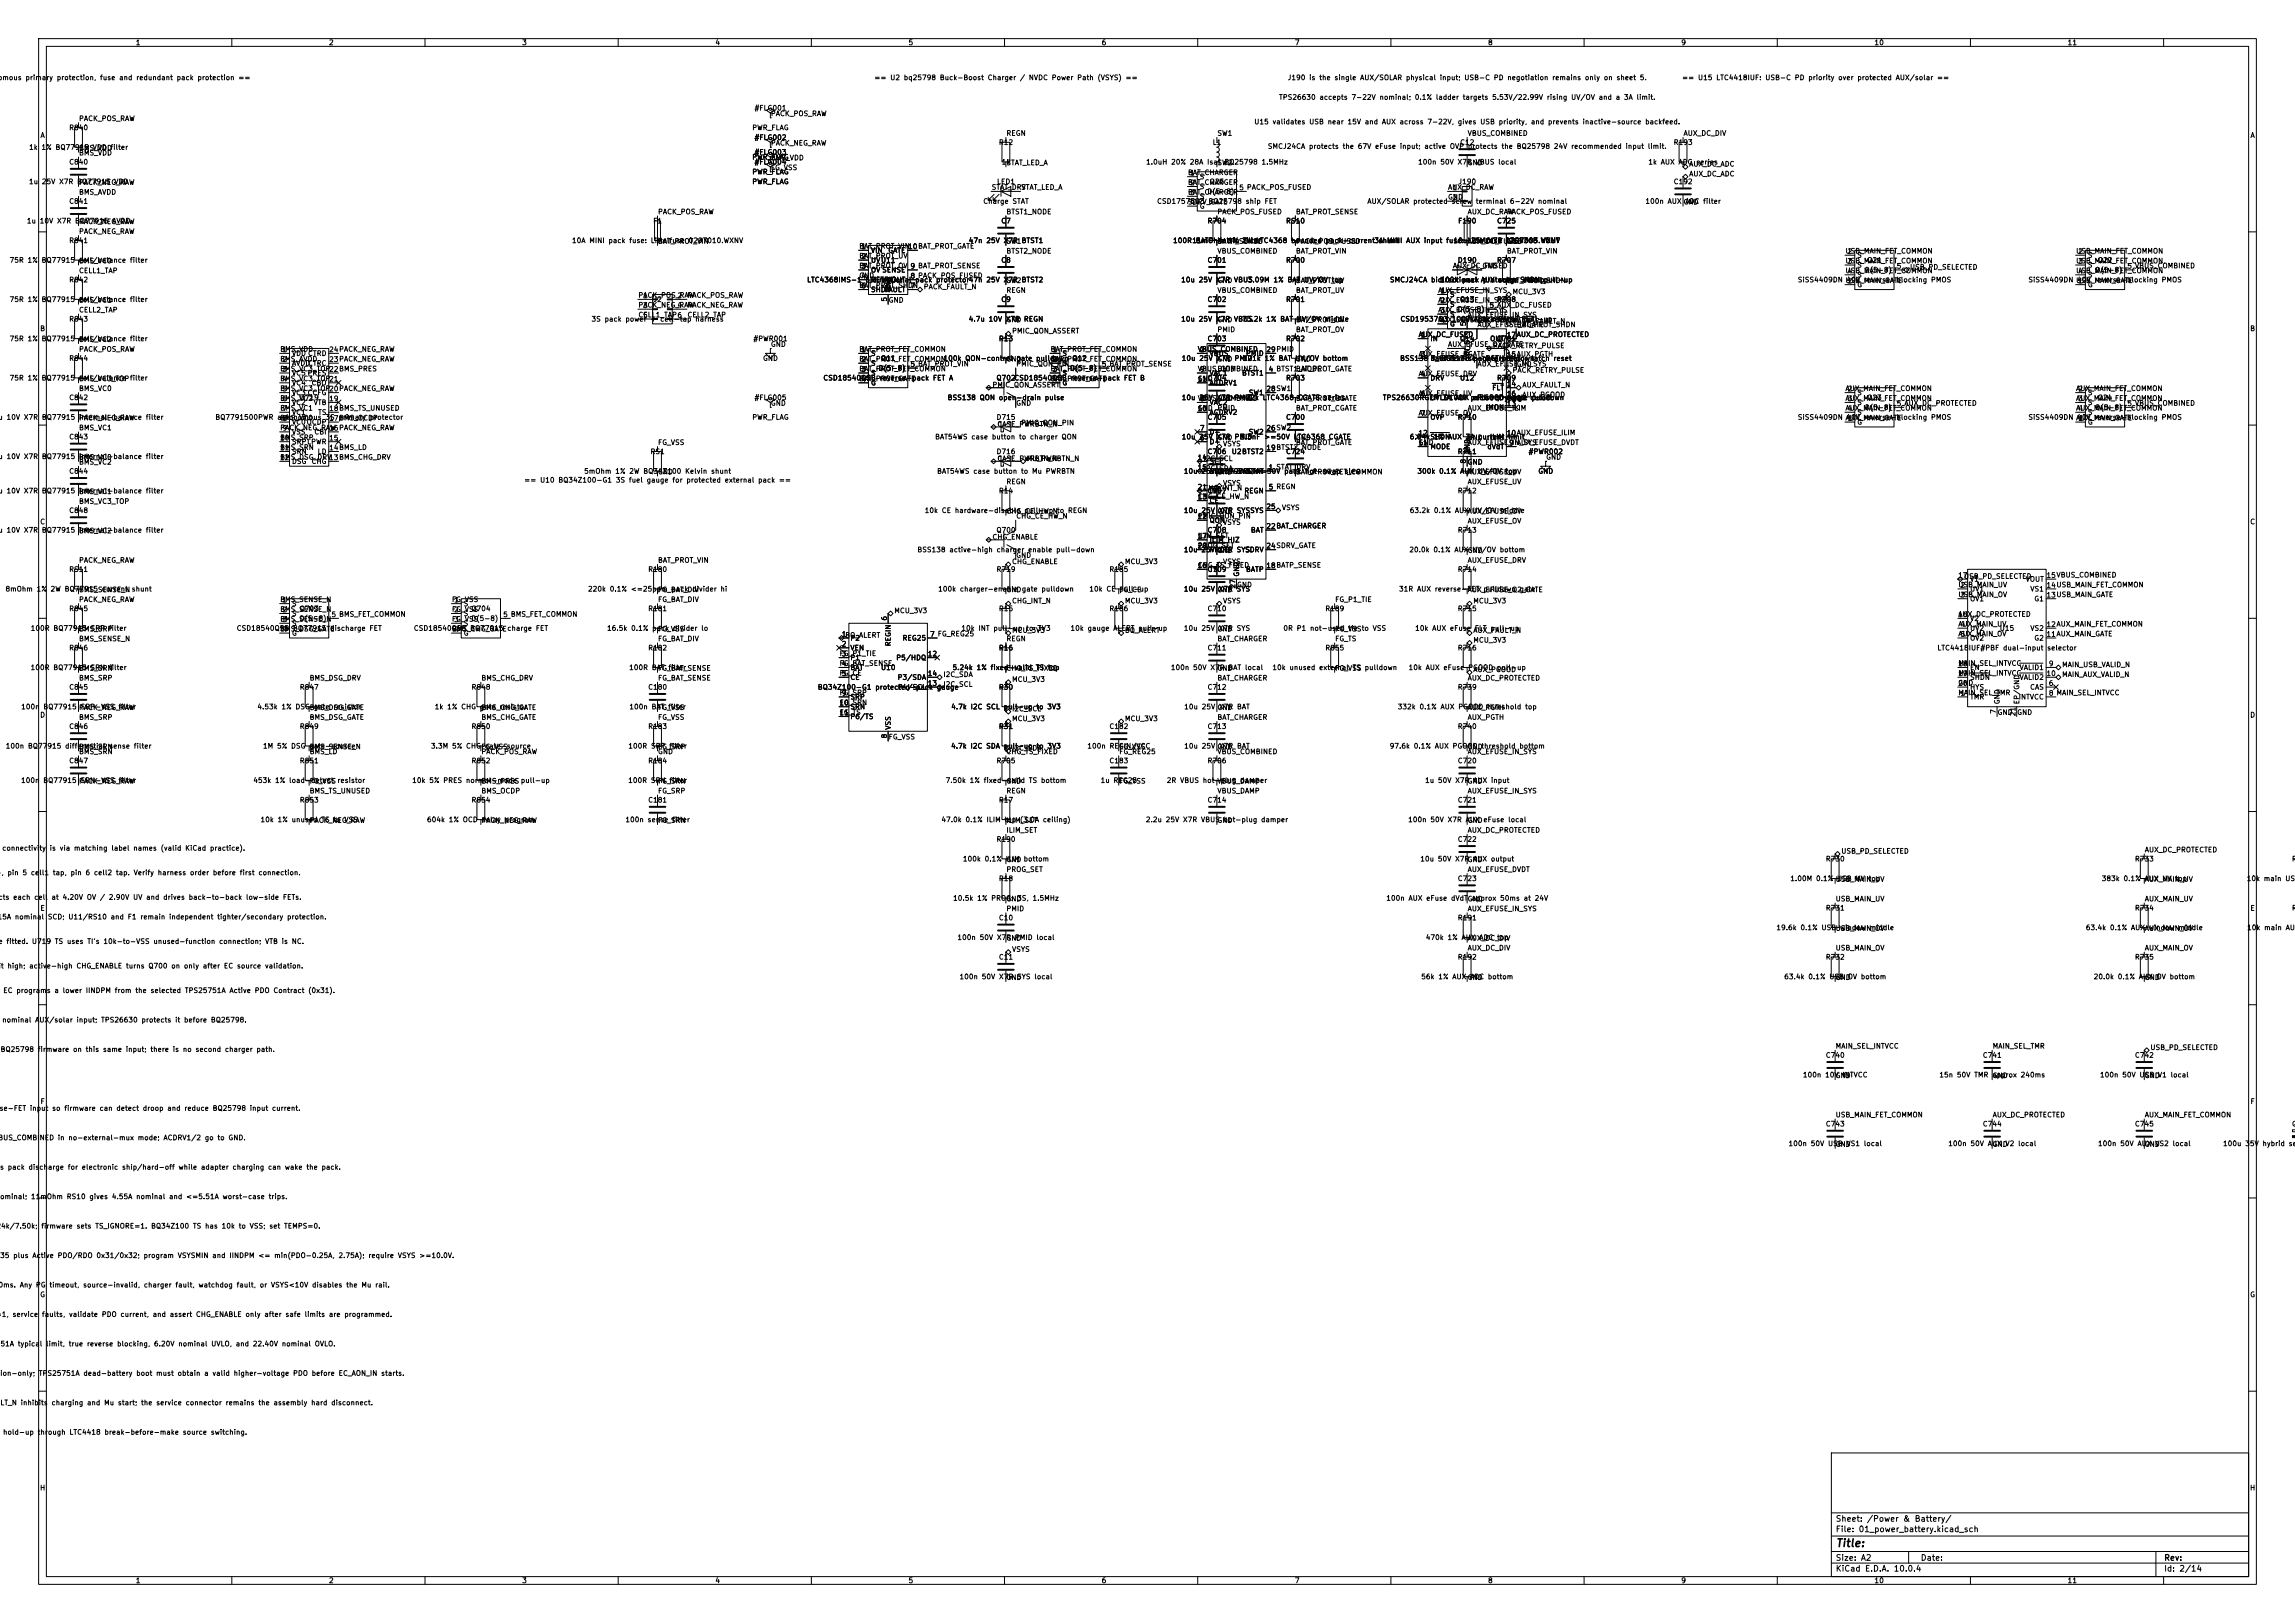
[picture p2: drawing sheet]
<svg xmlns="http://www.w3.org/2000/svg" width="594mm" height="420mm" viewBox="0 0 594 420" stroke-linecap="round" stroke-linejoin="round" font-family="sans-serif">
<defs><g id="words">
<text font-size="2" x="475" y="400.8">Title:</text>
<g font-size="1.5">
<text x="475" y="394.1">Sheet: /Power &amp; Battery/</text>
<text x="475" y="396.8">File: 01_power_battery.kicad_sch</text>
<text x="475" y="407">KiCad E.D.A. 10.0.4</text>
<text x="475" y="404.2">Size: A2</text>
<text x="497" y="404.2">Date:</text>
<text x="560" y="404.2">Rev:</text>
<text x="560" y="407">Id: 2/14</text>
</g>
<g font-size="1.3">
<text x="35" y="12">1</text>
<text x="85" y="12">2</text>
<text x="135" y="12">3</text>
<text x="185" y="12">4</text>
<text x="235" y="12">5</text>
<text x="285" y="12">6</text>
<text x="335" y="12">7</text>
<text x="385" y="12">8</text>
<text x="435" y="12">9</text>
<text x="485" y="12">10</text>
<text x="535" y="12">11</text>
<text x="-.7" y="21">omous primary protection, fuse and redundant pack protection ==</text>
<text x="226.2" y="21">== U2 bq25798 Buck-Boost Charger / NVDC Power Path (VSYS) ==</text>
<text x="333.2" y="21">J190 is the single AUX/SOLAR physical input; USB-C PD negotiation remains only on sheet 5.</text>
<text x="435.2" y="21">== U15 LTC4418IUF: USB-C PD priority over protected AUX/solar ==</text>
<text x="195.1" y="28.9">#FLG001</text>
<text x="330.9" y="26.1">TPS26630 accepts 7-22V nominal; 0.1% ladder targets 5.53V/22.99V rising UV/OV and a 3A limit.</text>
<text x="10.3" y="36">A</text>
<text x="17.8" y="34">R840</text>
<text x="20.3" y="31.6">PACK_POS_RAW</text>
<text x="194.6" y="34">PWR_FLAG</text>
<text x="199.4" y="30.4">PACK_POS_RAW</text>
<text x="260.3" y="35.4">REGN</text>
<text x="315" y="35.4">SW1</text>
<text x="324.5" y="32.5">U15 validates USB near 15V and AUX across 7-22V, gives USB priority, and prevents inactive-source backfeed.</text>
<text x="379.7" y="35.4">VBUS_COMBINED</text>
<text x="435.6" y="35.4">AUX_DC_DIV</text>
<text x="582.3" y="36">A</text>
<text x="7.4" y="39.1">1k</text>
<text x="10.6" y="39.1">1% BQ77915 VDD filter</text>
<text x="20.3" y="39.2">BMS_VDD</text>
<text x="20.3" y="40.5">BMS_VDD</text>
<text x="194.6" y="41.6">PWR_FLAG</text>
<text x="195.1" y="36.5">#FLG002</text>
<text x="195.1" y="40.3">#FLG003</text>
<text x="199.4" y="41.8">BMS_VDD</text>
<text x="199.4" y="38">PACK_NEG_RAW</text>
<text x="258.4" y="37.8">R12</text>
<text x="313.7" y="37.8">L1</text>
<text x="328" y="38.8">SMCJ24CA protects the 67V eFuse input; active OVP protects the BQ25798 24V recommended input limit.</text>
<text x="377.8" y="37.8">C12</text>
<text x="433.1" y="37.8">R193</text>
<text x="7.4" y="48">1u</text>
<text x="10.7" y="48">25V X7R BQ77915 VDD</text>
<text x="17.8" y="42.9">C840</text>
<text x="194.6" y="45.4">PWR_FLAG</text>
<text x="194.6" y="48">PWR_FLAG</text>
<text x="195.1" y="42.9">#FLG004</text>
<text x="199.4" y="44.3">FG_VSS</text>
<text x="257.9" y="48">LED1</text>
<text x="259.1" y="42.9">1k</text>
<text x="260.3" y="43.1">STAT_LED_A</text>
<text x="296.5" y="42.9">1.0uH 20% 28A Isat BQ25798 1.5MHz</text>
<text x="307.3" y="45.6">BAT_CHARGER</text>
<text x="307.9" y="45.7">1</text>
<text x="310.4" y="46.7">S</text>
<text x="313" y="48">Q25</text>
<text x="315" y="43.1">SW2</text>
<text x="366.9" y="42.9">100n 50V X7R VBUS local</text>
<text x="377.3" y="48">J190</text>
<text x="379.7" y="43.1">GND</text>
<text x="426.5" y="42.9">1k AUX ADC series</text>
<text x="433.1" y="48">C192</text>
<text x="437.1" y="43.4">AUX_DC_ADC</text>
<text x="437.1" y="45.9">AUX_DC_ADC</text>
<text x="17.8" y="53">C841</text>
<text x="20.3" y="50.7">BMS_AVDD</text>
<text x="20.3" y="48.1">PACK_NEG_RAW</text>
<text x="254.4" y="53">Charge STAT</text>
<text x="256.5" y="49.4">STAT_DRV</text>
<text x="264.2" y="49.4">STAT_LED_A</text>
<text x="299.3" y="53">CSD17575Q3 BQ25798 ship FET</text>
<text x="307.3" y="48.1">BAT_CHARGER</text>
<text x="307.3" y="50.7">BAT_CHARGER</text>
<text x="307.3" y="53.2">SDRV_GATE</text>
<text x="307.9" y="48.2">2</text>
<text x="307.9" y="50.8">3</text>
<text x="307.9" y="53.3">4</text>
<text x="310.4" y="49.2">S</text>
<text x="310.4" y="51.8">S</text>
<text x="312.4" y="50.5">D(5-8)</text>
<text x="320.6" y="49.5">5 PACK_POS_FUSED</text>
<text x="353.8" y="53">AUX/SOLAR protected screw</text>
<text x="374.6" y="49.4">AUX_DC_RAW</text>
<text x="374.6" y="51.9">GND</text>
<text x="375.8" y="49.5">1</text>
<text x="375.8" y="52">2</text>
<text x="381.8" y="53">terminal 6-22V nominal</text>
<text x="425.7" y="53">100n AUX GND</text>
<text x="436.1" y="53">ADC filter</text>
<text x="6.8" y="58.1">1u</text>
<text x="10.1" y="58.1">10V X7R BQ77915 AVDD</text>
<text x="20.3" y="58.3">PACK_NEG_RAW</text>
<text x="168.9" y="58.1">F1</text>
<text x="170.2" y="55.8">PACK_POS_RAW</text>
<text x="259" y="58.1">C7</text>
<text x="260.3" y="55.8">BTST1_NODE</text>
<text x="310.4" y="54.3">G</text>
<text x="312.4" y="58.1">R704</text>
<text x="315" y="55.8">PACK_POS_FUSED</text>
<text x="332.7" y="58.1">RS10</text>
<text x="335.3" y="55.8">BAT_PROT_SENSE</text>
<text x="377.3" y="58.1">F190</text>
<text x="379.7" y="55.8">AUX_DC_RAW</text>
<text x="387.3" y="58.1">C725</text>
<text x="389.9" y="55.8">PACK_POS_FUSED</text>
<text x="17.8" y="63.2">R841</text>
<text x="20.3" y="60.8">PACK_NEG_RAW</text>
<text x="147.9" y="63.2">10A MINI pack fuse: Littelfuse 0297010.WXNV</text>
<text x="170.2" y="63.4">BAT_PROT_VIN</text>
<text x="222.2" y="64.6">BAT_PROT_VIN</text>
<text x="222.8" y="64.7">1</text>
<text x="225.3" y="65.7">VIN</text>
<text x="229.8" y="65.7">GATE</text>
<text x="234.9" y="64.7">10BAT_PROT_GATE</text>
<text x="234.9" y="64.7">10</text>
<text x="250.6" y="63.2">47n 25V X7R BTST1</text>
<text x="250.6" y="63.2">47n 25V X7R</text>
<text x="260.3" y="63.4">SW1BTST1</text>
<text x="260.3" y="65.9">BTST2_NODE</text>
<text x="303.5" y="63.2">100R11mOhm 1%</text>
<text x="309.4" y="63.2">BATP Kelvin 2W LTC4368 bounded pack-current3A MINI AUX input fuse: AUX_DC_FUSED</text>
<text x="309.4" y="63.2">BATP Kelvin 2W LTC4368 bounded pack-current3A MINI AUX input fuse:</text>
<text x="315" y="63.4">BATP_SENSE</text>
<text x="315" y="65.9">VBUS_COMBINED</text>
<text x="321.6" y="63.2">filter</text>
<text x="335.3" y="63.4">PACK_POS_FUSED</text>
<text x="335.3" y="65.9">BAT_PROT_VIN</text>
<text x="356.7" y="63.2">shunt</text>
<text x="376.1" y="63.2">10uLittelfuse</text>
<text x="380.6" y="63.2">25V X7R 0297003.WXNV</text>
<text x="389.7" y="63.2">LTC4368 VOUT</text>
<text x="389.9" y="63.4">GND</text>
<text x="389.9" y="65.9">BAT_PROT_VIN</text>
<text x="477.5" y="65.9">USB_MAIN_FET_COMMON</text>
<text x="537.2" y="65.9">USB_MAIN_FET_COMMON</text>
<text x="2.3" y="68.3">75R 1%</text>
<text x="10.6" y="68.3">BQ77915 cell/balance filter</text>
<text x="20.3" y="71">CELL1_TAP</text>
<text x="20.3" y="68.5">BMS_VC0</text>
<text x="222.2" y="69.7">BAT_PROT_OV</text>
<text x="222.2" y="67.2">BAT_PROT_UV</text>
<text x="222.8" y="67.3">2</text>
<text x="222.8" y="69.8">3</text>
<text x="225.3" y="68.3">UVU11</text>
<text x="225.3" y="70.8">OV SENSE</text>
<text x="235.5" y="69.8">9 BAT_PROT_SENSE</text>
<text x="235.5" y="69.8">9</text>
<text x="259" y="68.3">C8</text>
<text x="312.4" y="68.3">C701</text>
<text x="332.7" y="68.3">R700</text>
<text x="375.9" y="69.7">AUX_DC_FUSED</text>
<text x="377.2" y="68.3">D190</text>
<text x="383.5" y="69.7">GND</text>
<text x="387.3" y="68.3">R707</text>
<text x="477.5" y="71">USB_MAIN_FET_COMMON</text>
<text x="477.5" y="68.5">USB_MAIN_FET_COMMON</text>
<text x="478.1" y="66">2</text>
<text x="478.1" y="68.6">3</text>
<text x="478.1" y="71.1">4</text>
<text x="480.6" y="67">S</text>
<text x="480.6" y="69.6">S</text>
<text x="482.6" y="70.8">D(5-8)</text>
<text x="483.2" y="68.3">Q21</text>
<text x="490.8" y="69.8">5</text>
<text x="494.2" y="70.1">USB_PD_SELECTED</text>
<text x="537.2" y="68.5">USB_MAIN_FET_COMMON</text>
<text x="537.2" y="71">USB_MAIN_FET_COMMON</text>
<text x="537.8" y="66">2</text>
<text x="537.8" y="68.6">3</text>
<text x="537.8" y="71.1">4</text>
<text x="540.3" y="67">S</text>
<text x="540.3" y="69.6">S</text>
<text x="542.2" y="70.8">D(5-8)</text>
<text x="542.9" y="68.3">Q22</text>
<text x="550.5" y="69.8">5 VBUS_COMBINED</text>
<text x="17.8" y="73.4">R842</text>
<text x="165.1" y="77.3">PACK_POS_RAW</text>
<text x="166.3" y="77.4">1</text>
<text x="175.2" y="77.4">2</text>
<text x="177.8" y="77.3">PACK_POS_RAW</text>
<text x="208.8" y="73.4">LTC4368IMS-1 bidirectional pack protector47n 25V X7R BTST2</text>
<text x="208.8" y="73.4">LTC4368IMS-1 bidirectional pack protector47n 25V X7R</text>
<text x="222.2" y="74.8">BAT_PROT_SHDN</text>
<text x="222.2" y="72.3">GND</text>
<text x="222.8" y="72.4">4</text>
<text x="222.8" y="74.9">6</text>
<text x="225.3" y="73.4">RETRY</text>
<text x="225.3" y="75.9">SHDN</text>
<text x="228.7" y="75.9">FAULT</text>
<text x="229.5" y="73.4">VOUT</text>
<text x="230.8" y="75.7" transform="rotate(-90 230.8 75.7)">GND</text>
<text x="235.5" y="74.9">7</text>
<text x="235.5" y="72.4">8 PACK_POS_FUSED</text>
<text x="235.5" y="72.4">8</text>
<text x="239" y="75.2">PACK_FAULT_N</text>
<text x="260.3" y="73.5">SW2BTST2</text>
<text x="260.3" y="76.1">REGN</text>
<text x="305.6" y="73.4">10u 25V X7R VBUS</text>
<text x="305.6" y="73.4">10u 25V X7R</text>
<text x="315" y="76.1">VBUS_COMBINED</text>
<text x="315" y="73.5">GNDVBUS</text>
<text x="322.8" y="73.4">3.09M 1% BAT UV/OV top</text>
<text x="335.3" y="76.1">BAT_PROT_UV</text>
<text x="335.3" y="73.5">BAT_PROT_UV</text>
<text x="359.6" y="73.4">SMCJ24CA bidirectional</text>
<text x="372.1" y="76.1">AUX_EFUSE_IN_SYS</text>
<text x="372.7" y="76.2">1</text>
<text x="372.7" y="73.4">100k pack AUX surgeSHDN</text>
<text x="375.2" y="77.2">S</text>
<text x="383.7" y="73.4">protector</text>
<text x="389.9" y="73.5">BAT_PROT_SHDN</text>
<text x="391.4" y="76.4">MCU_3V3</text>
<text x="393.9" y="73.4">clamppull-up</text>
<text x="465.2" y="73.4">SiSS4409DN USB_MAIN_GATE</text>
<text x="477.8" y="73.4">40V reverse-blocking PMOS</text>
<text x="478.1" y="73.6">1</text>
<text x="480.6" y="74.6">G</text>
<text x="480.6" y="72.1">S</text>
<text x="524.9" y="73.4">SiSS4409DN USB_MAIN_GATE</text>
<text x="537.5" y="73.4">40V reverse-blocking PMOS</text>
<text x="537.8" y="73.6">1</text>
<text x="540.3" y="74.6">G</text>
<text x="540.3" y="72.1">S</text>
<text x="2.3" y="78.4">75R 1%</text>
<text x="10.6" y="78.4">BQ77915 cell/balance filter</text>
<text x="17.8" y="83.5">R843</text>
<text x="20.3" y="81.2">CELL2_TAP</text>
<text x="20.3" y="78.6">BMS_VC1</text>
<text x="153" y="83.5">3S pack power + cell-tap harness</text>
<text x="165.1" y="79.9">PACK_NEG_RAW</text>
<text x="165.1" y="82.4">CELL1_TAP6</text>
<text x="166.3" y="80">3</text>
<text x="166.3" y="82.5">5</text>
<text x="169" y="78.4">J2</text>
<text x="175.2" y="80">4</text>
<text x="177.8" y="79.9">PACK_NEG_RAW</text>
<text x="177.8" y="82.4">CELL2_TAP</text>
<text x="229.8" y="78.2" transform="rotate(-90 229.8 78.2)">5</text>
<text x="229.9" y="78.6">GND</text>
<text x="250.6" y="83.5">4.7u 10V X7R REGN</text>
<text x="250.6" y="83.5">4.7u 10V X7R</text>
<text x="259" y="78.4">C9</text>
<text x="260.3" y="83.7">GND REGN</text>
<text x="305.6" y="83.5">10u 25V X7R VBUS</text>
<text x="305.6" y="83.5">10u 25V X7R</text>
<text x="312.4" y="78.4">C702</text>
<text x="315" y="83.7">GNDVBUS</text>
<text x="321.4" y="83.5">73.2k 1% BAT BAT_PROT_OV</text>
<text x="321.4" y="83.5">73.2k 1% BAT UV/OV middle</text>
<text x="332.7" y="78.4">R701</text>
<text x="335.5" y="83.5">UV/OV middle</text>
<text x="362.3" y="83.5">CSD19537Q3</text>
<text x="372.1" y="81.2">AUX_EFUSE_IN_SYS</text>
<text x="372.1" y="83.7">AUX_EFUSE_BGATE</text>
<text x="372.1" y="78.6">AUX_EFUSE_IN_SYS</text>
<text x="372.7" y="78.7">2</text>
<text x="372.7" y="81.3">3</text>
<text x="372.7" y="83.8">4</text>
<text x="375.2" y="79.7">S</text>
<text x="375.2" y="82.3">S</text>
<text x="375.6" y="83.5">100V</text>
<text x="377.1" y="81">D(5-8)</text>
<text x="377.8" y="78.4">Q13</text>
<text x="377.9" y="83.5">10kAUX</text>
<text x="382.3" y="83.5">pack FAULT FET</text>
<text x="385.4" y="80">5 AUX_DC_FUSED</text>
<text x="385.4" y="80">5</text>
<text x="385.9" y="83.5">reverse</text>
<text x="387.3" y="78.4">R708</text>
<text x="394.2" y="83.5">pull-up</text>
<text x="2.3" y="88.6">75R 1%</text>
<text x="10.3" y="86">B</text>
<text x="10.6" y="88.6">BQ77915 cell/balance filter</text>
<text x="20.3" y="88.8">BMS_VC2</text>
<text x="194.8" y="88.6">#PWR001</text>
<text x="258.4" y="88.6">R13</text>
<text x="261.8" y="86.6">PMIC_QON_ASSERT</text>
<text x="312.4" y="88.6">C703</text>
<text x="315" y="86.2">PMID</text>
<text x="332.7" y="88.6">R702</text>
<text x="335.3" y="86.2">BAT_PROT_OV</text>
<text x="367" y="87.5">AUX_DC_FUSED</text>
<text x="367.6" y="87.6">1</text>
<text x="370.1" y="88.6">IN</text>
<text x="375.2" y="84.8">G</text>
<text x="377.8" y="88.6">Q14</text>
<text x="379.7" y="84.5" transform="rotate(-90 379.7 84.5)">5</text>
<text x="382.3" y="85">AUX_EFUSE_BGATE</text>
<text x="385.6" y="88.6">OUT</text>
<text x="387.3" y="88.6">Q701</text>
<text x="389.8" y="87.6">17</text>
<text x="391.4" y="84">PACK_FAULT_N</text>
<text x="392.4" y="85">BAT_PROT_SHDN</text>
<text x="392.4" y="87.5">AUX_DC_PROTECTED</text>
<text x="582.3" y="86">B</text>
<text x="17.8" y="93.7">R844</text>
<text x="20.3" y="91.3">PACK_POS_RAW</text>
<text x="72.4" y="93.9">BMS_AVDD</text>
<text x="72.4" y="91.3">BMS_VDD</text>
<text x="73" y="91.4">1</text>
<text x="73" y="94">2</text>
<text x="75.4" y="92.4">VDD CTRD</text>
<text x="75.4" y="95">AVDD</text>
<text x="79.6" y="95">CTRC</text>
<text x="85" y="94">23PACK_NEG_RAW</text>
<text x="85" y="91.4">24PACK_NEG_RAW</text>
<text x="197.4" y="93.7">GND</text>
<text x="199.4" y="90">GND</text>
<text x="222.2" y="91.3">BAT_PROT_FET_COMMON</text>
<text x="222.2" y="93.9">BAT_PROT_FET_COMMON</text>
<text x="222.8" y="91.4">1</text>
<text x="222.8" y="94">2</text>
<text x="225.3" y="92.4">S</text>
<text x="225.3" y="95">S</text>
<text x="227.9" y="93.7">Q11</text>
<text x="235.5" y="95.2">5 BAT_PROT_VIN</text>
<text x="235.5" y="95.2">5</text>
<text x="244.1" y="93.7">100k QON-control gate pulldown Q12</text>
<text x="260.3" y="93.9">GND</text>
<text x="262.9" y="95.1">PMIC_QON_PIN</text>
<text x="271.8" y="93.9">BAT_PROT_FET_COMMON</text>
<text x="271.8" y="91.3">BAT_PROT_FET_COMMON</text>
<text x="272.3" y="91.4">1</text>
<text x="272.3" y="94">2</text>
<text x="274.8" y="92.4">S</text>
<text x="274.8" y="95">S</text>
<text x="285" y="95.2">5 BAT_PROT_SENSE</text>
<text x="285" y="95.2">5</text>
<text x="305.7" y="93.7">10u 25V X7R PMID</text>
<text x="305.7" y="93.7">10u 25V X7R</text>
<text x="309.9" y="91.3">VBUS_COMBINED</text>
<text x="310.4" y="91.4">2</text>
<text x="312.9" y="92.4">VBUS</text>
<text x="315" y="93.9">GND PMID</text>
<text x="321.5" y="93.7">121k 1% BAT UV/OV bottom</text>
<text x="322.4" y="92.4">PMID</text>
<text x="327.6" y="91.4">29PMID</text>
<text x="327.6" y="91.4">29</text>
<text x="335.3" y="93.9">GND</text>
<text x="362.2" y="93.7">BSS138</text>
<text x="367" y="92.6">AUX_EFUSE_BGATE</text>
<text x="367.6" y="92.7">3</text>
<text x="370.1" y="93.7">B_GATE</text>
<text x="370.5" y="93.7">fast reverse-gate pulldown</text>
<text x="372.9" y="93.7">BSS138 pack protector latch reset</text>
<text x="374.6" y="90">AUX_EFUSE_Q2_GATE</text>
<text x="380.7" y="92.2" transform="rotate(-90 380.7 92.2)">IN_SYS</text>
<text x="382.3" y="95.1">AUX_EFUSE_IN_SYS</text>
<text x="384.3" y="93.7">PGTH</text>
<text x="386.3" y="90.4">PACK_RETRY_PULSE</text>
<text x="389.8" y="92.7">15AUX_PGTH</text>
<text x="389.8" y="92.7">15</text>
<text x="392.4" y="95.1">GND</text>
<text x="2.3" y="98.8">75R 1%</text>
<text x="10.6" y="98.8">BQ77915 cell/balance</text>
<text x="20.3" y="101.5">BMS_VC0</text>
<text x="20.3" y="98.9">BMS_VC3_TOPfilter</text>
<text x="72.4" y="96.4">BMS_VC3_TOP</text>
<text x="72.4" y="101.5">BMS_VC3_TOP</text>
<text x="72.4" y="98.9">BMS_VC3_TOP</text>
<text x="73" y="96.5">3</text>
<text x="73" y="99">4</text>
<text x="73" y="101.6">5</text>
<text x="75.4" y="97.5">VC5 PRES</text>
<text x="75.4" y="100">VC4</text>
<text x="80.5" y="100">CBO</text>
<text x="85" y="101.6">20PACK_NEG_RAW</text>
<text x="85" y="99">21</text>
<text x="85" y="96.5">22BMS_PRES</text>
<text x="213" y="98.8">CSD18540Q5B reverse-pack FET A</text>
<text x="222.2" y="98.9">BAT_PROT_GATE</text>
<text x="222.2" y="96.4">BAT_PROT_FET_COMMON</text>
<text x="222.8" y="96.5">3</text>
<text x="222.8" y="99">4</text>
<text x="225.3" y="97.5">S</text>
<text x="225.3" y="100">G</text>
<text x="227.3" y="96.2">D(5-8)</text>
<text x="256.7" y="100.6">PMIC_QON_ASSERT</text>
<text x="257.8" y="98.8">Q702CSD18540Q5B reverse-pack FET B</text>
<text x="271.8" y="98.9">BAT_PROT_GATE</text>
<text x="271.8" y="96.4">BAT_PROT_FET_COMMON</text>
<text x="272.3" y="96.5">3</text>
<text x="272.3" y="99">4</text>
<text x="274.8" y="97.5">S</text>
<text x="274.8" y="100">G</text>
<text x="276.8" y="96.2">D(5-8)</text>
<text x="309.8" y="99">11C704</text>
<text x="309.9" y="96.4">VBUS_COMBINED</text>
<text x="309.9" y="98.9">GND</text>
<text x="310.4" y="96.5">9</text>
<text x="312.9" y="97.5">VAC1</text>
<text x="312.9" y="100">ACDRV1</text>
<text x="315" y="96.4">PMID</text>
<text x="321.3" y="97.5">BTST1</text>
<text x="327.6" y="101.6">28SW1</text>
<text x="327.6" y="101.6">28</text>
<text x="328.2" y="96.5">4 BTST1_NODE</text>
<text x="328.2" y="96.5">4</text>
<text x="332.7" y="98.8">R703</text>
<text x="335.3" y="96.4">BAT_PROT_GATE</text>
<text x="367" y="97.7">AUX_EFUSE_DRV</text>
<text x="367.6" y="97.8">4</text>
<text x="370.1" y="98.8">DRV</text>
<text x="377.8" y="98.8">U12</text>
<text x="386.1" y="101.3">FLT</text>
<text x="387.3" y="98.8">R709</text>
<text x="389.8" y="100.3">14</text>
<text x="391.4" y="96.7">PACK_RETRY_PULSE</text>
<text x="393.9" y="100.6">AUX_FAULT_N</text>
<text x="477.5" y="101.5">AUX_MAIN_FET_COMMON</text>
<text x="478.1" y="101.6">2</text>
<text x="537.2" y="101.5">AUX_MAIN_FET_COMMON</text>
<text x="537.8" y="101.6">2</text>
<text x="17.8" y="103.8">C842</text>
<text x="72.4" y="106.6">BMS_VC1</text>
<text x="72.4" y="104">BMS_VC2</text>
<text x="73" y="104.1">6</text>
<text x="73" y="106.7">7</text>
<text x="75.4" y="102.6">VC3 CCFG</text>
<text x="75.4" y="105.1">VC2</text>
<text x="75.4" y="107.7">VC1</text>
<text x="77.4" y="103.8">U719</text>
<text x="81.1" y="105.1">VTB</text>
<text x="82.2" y="107.7">TS</text>
<text x="85" y="106.7">18BMS_TS_UNUSED</text>
<text x="85" y="104.1">19</text>
<text x="195.1" y="103.8">#FLG005</text>
<text x="199.4" y="105.3">GND</text>
<text x="245.1" y="103.8">BSS138 QON open-drain pulse</text>
<text x="262.9" y="105.3">GND</text>
<text x="305.7" y="103.8">10u VBUS_COMBINED</text>
<text x="305.7" y="103.8">10u 25V X7R PMID</text>
<text x="309.8" y="106.7">10</text>
<text x="309.9" y="106.6">GND</text>
<text x="310.3" y="103.8">25V X7R</text>
<text x="310.4" y="104.1">8</text>
<text x="312.9" y="105.1">VAC2</text>
<text x="312.9" y="107.7">ACDRV2</text>
<text x="315" y="106.6">PMID</text>
<text x="315" y="104">GND PMID</text>
<text x="322.3" y="103.8">22k LTC4368 BAT_PROT_CGATE</text>
<text x="322.3" y="103.8">22k LTC4368 CGATE series</text>
<text x="323.1" y="102.6">SW1</text>
<text x="335.3" y="106.6">BAT_PROT_CGATE</text>
<text x="335.8" y="103.8">CGATE series</text>
<text x="357.8" y="103.8">TPS26630RGER 3A AUX pack retry gate cutoff</text>
<text x="367" y="102.7">AUX_EFUSE_UV</text>
<text x="367" y="107.8">AUX_EFUSE_OV</text>
<text x="367.6" y="102.8">6</text>
<text x="367.6" y="107.9">7</text>
<text x="370.1" y="103.8">UVLO100k</text>
<text x="379.7" y="106.6">AUX_EFUSE_ILIM</text>
<text x="381" y="103.8">eFuse /</text>
<text x="382.7" y="103.8">PGOOD surge</text>
<text x="384.5" y="106.4">IMON</text>
<text x="389.8" y="105.4">13</text>
<text x="389.8" y="102.8">16</text>
<text x="389.9" y="104">GND</text>
<text x="393.9" y="103.1">AUX_PGOOD</text>
<text x="396.3" y="103.8">pulldown</text>
<text x="477.5" y="104">AUX_MAIN_FET_COMMON</text>
<text x="477.5" y="106.6">AUX_MAIN_FET_COMMON</text>
<text x="478.1" y="104.1">3</text>
<text x="478.1" y="106.7">4</text>
<text x="480.6" y="102.6">S</text>
<text x="480.6" y="105.1">S</text>
<text x="480.6" y="107.7">S</text>
<text x="482.6" y="106.4">D(5-8)</text>
<text x="483.2" y="103.8">Q23</text>
<text x="490.8" y="105.4">5 AUX_DC_PROTECTED</text>
<text x="537.2" y="104">AUX_MAIN_FET_COMMON</text>
<text x="537.2" y="106.6">AUX_MAIN_FET_COMMON</text>
<text x="537.8" y="104.1">3</text>
<text x="537.8" y="106.7">4</text>
<text x="540.3" y="102.6">S</text>
<text x="540.3" y="105.1">S</text>
<text x="540.3" y="107.7">S</text>
<text x="542.2" y="106.4">D(5-8)</text>
<text x="542.9" y="103.8">Q24</text>
<text x="550.5" y="105.4">5 VBUS_COMBINED</text>
<text x="-.6" y="108.9">u 10V X7R</text>
<text x="10.7" y="108.9">BQ77915 internal-balance filter</text>
<text x="20.3" y="111.6">BMS_VC1</text>
<text x="20.3" y="109.1">PACK_NEG_RAW</text>
<text x="55.6" y="108.9">BQ7791500PWR autonomous 3S</text>
<text x="72.4" y="109.1">BMS_VC0</text>
<text x="72.4" y="111.6">PACK_NEG_RAW</text>
<text x="73" y="109.2">8</text>
<text x="73" y="111.7">9</text>
<text x="75.4" y="110.2">VC0OCDP</text>
<text x="75.4" y="112.7">VSS</text>
<text x="81.2" y="112.7">CBI</text>
<text x="85" y="111.7">16PACK_NEG_RAW</text>
<text x="85" y="109.2">17primary protector</text>
<text x="87.6" y="109.1">BMS_OCDP</text>
<text x="194.6" y="108.9">PWR_FLAG</text>
<text x="257.8" y="108.9">D715</text>
<text x="258" y="110.7">CASE_PWRBTN_N</text>
<text x="264.2" y="110.4">PMIC_QON_PIN</text>
<text x="310.4" y="111.7">7</text>
<text x="312.4" y="108.9">C705</text>
<text x="312.9" y="112.7">D-</text>
<text x="323.1" y="112.7">SW2</text>
<text x="327.6" y="111.7">26SW2</text>
<text x="327.6" y="111.7">26</text>
<text x="332.7" y="108.9">C700</text>
<text x="367" y="113">12</text>
<text x="370.1" y="108.9">OVP</text>
<text x="377.2" y="108.9">R710</text>
<text x="389.8" y="113">10AUX_EFUSE_ILIM</text>
<text x="389.8" y="113">10</text>
<text x="465.2" y="108.9">SiSS4409DN AUX_MAIN_GATE</text>
<text x="477.8" y="108.9">40V reverse-blocking PMOS</text>
<text x="478.1" y="109.2">1</text>
<text x="480.6" y="110.2">G</text>
<text x="524.9" y="108.9">SiSS4409DN AUX_MAIN_GATE</text>
<text x="537.5" y="108.9">40V reverse-blocking PMOS</text>
<text x="537.8" y="109.2">1</text>
<text x="540.3" y="110.2">G</text>
<text x="-.6" y="119.1">u 10V X7R</text>
<text x="10.7" y="119.1">BQ77915 internal-balance filter</text>
<text x="17.8" y="114">C843</text>
<text x="20.3" y="119.3">BMS_VC0</text>
<text x="72.3" y="114.3">10</text>
<text x="72.3" y="116.8">11</text>
<text x="72.3" y="119.4">12</text>
<text x="72.4" y="119.3">BMS_DSG_DRV</text>
<text x="72.4" y="116.7">BMS_SRN</text>
<text x="72.4" y="114.2">BMS_SRP</text>
<text x="75.4" y="115.3">SRPLPWR</text>
<text x="75.4" y="117.8">SRN</text>
<text x="82.1" y="117.8">LD</text>
<text x="85" y="119.4">13BMS_CHG_DRV</text>
<text x="85" y="116.8">14BMS_LD</text>
<text x="85" y="114.3">15</text>
<text x="168.2" y="117.8">RS1</text>
<text x="170.2" y="115.4">FG_VSS</text>
<text x="241.9" y="114">BAT54WS case button to charger QON</text>
<text x="257.8" y="117.8">D716</text>
<text x="258" y="119.6">CASE_PWRBTN_N</text>
<text x="265.6" y="119.6">MU_PWRBTN_N</text>
<text x="305.7" y="114">10u 25V X7R PMID</text>
<text x="305.7" y="114">10u 25V X7R</text>
<text x="309.8" y="119.4">14</text>
<text x="310.4" y="114.3">6</text>
<text x="311.3" y="119.6">I2C_SCL</text>
<text x="312.4" y="117.8">C706</text>
<text x="312.9" y="115.3">D+</text>
<text x="315" y="114.2">GND PMID</text>
<text x="316.4" y="115.8">VSYS</text>
<text x="318.7" y="117.8">U2BTST2</text>
<text x="320.8" y="114">3.3nF &gt;=50V LTC4368 CGATE</text>
<text x="327.6" y="116.8">19BTST2_NODE</text>
<text x="327.6" y="116.8">19</text>
<text x="332.7" y="117.8">C724</text>
<text x="335.3" y="114.2">GND</text>
<text x="335.3" y="115.4">BAT_PROT_GATE</text>
<text x="364.8" y="114">6.04kSHDN</text>
<text x="367" y="115.5">11</text>
<text x="367" y="115.4">GND</text>
<text x="370.1" y="116.5">MODE</text>
<text x="371" y="114">1% AUX 3A current</text>
<text x="377.2" y="117.8">R711</text>
<text x="379.7" y="114.2">GND</text>
<text x="379.7" y="115.4">AUX_EFUSE_IN_SYS</text>
<text x="380.7" y="117.6" transform="rotate(-90 380.7 117.6)">GND</text>
<text x="384.8" y="116.5">dVdT</text>
<text x="385.5" y="114">ILIM</text>
<text x="390.2" y="114">limit</text>
<text x="390.5" y="115.5">9 AUX_EFUSE_DVDT</text>
<text x="390.5" y="115.5">9</text>
<text x="395.5" y="117.8">#PWR002</text>
<text x="400" y="119.3">GND</text>
<text x="17.8" y="122.9">C844</text>
<text x="20.3" y="120.5">BMS_VC2</text>
<text x="75.4" y="120.4">DSG</text>
<text x="80.5" y="120.4">CHG</text>
<text x="135.5" y="125.2">== U10 BQ34Z100-G1 3S fuel gauge for protected external pack ==</text>
<text x="151.1" y="122.9">5mOhm 1% 2W BQ34Z100 Kelvin shunt</text>
<text x="170.2" y="123.1">GND</text>
<text x="242.4" y="122.9">BAT54WS case button to Mu PWRBTN</text>
<text x="260.3" y="125.6">REGN</text>
<text x="306.3" y="122.9">10u 25V</text>
<text x="309.8" y="121.9">15</text>
<text x="311.3" y="122.1">I2C_SDA</text>
<text x="312.9" y="120.4">SCL</text>
<text x="312.9" y="122.9">SDA</text>
<text x="313" y="122.9">BQ25798RQMR</text>
<text x="315" y="123.1">GND</text>
<text x="315.3" y="122.9">X7R SYS</text>
<text x="316.4" y="126">VSYS</text>
<text x="318.4" y="122.9">4.7nF &gt;=50V pack hot-swap slew</text>
<text x="322.7" y="122.9">STAT</text>
<text x="328.2" y="121.9">1 STAT_DRV</text>
<text x="328.2" y="121.9">1</text>
<text x="335.3" y="123.1">BAT_PROT_FET_COMMON</text>
<text x="366.7" y="122.9">300k 0.1% AUX UV/OV top</text>
<text x="379.7" y="120.1" transform="rotate(-90 379.7 120.1)">8</text>
<text x="379.7" y="123.1">AUX_EFUSE_UV</text>
<text x="379.7" y="120.5">GND</text>
<text x="379.7" y="125.6">AUX_EFUSE_UV</text>
<text x="398" y="122.9">GND</text>
<text x="-.6" y="128">u 10V X7R</text>
<text x="10.7" y="128">BQ77915 internal-balance filter</text>
<text x="20.3" y="130.7">BMS_VC3_TOP</text>
<text x="20.3" y="128.1">BMS_VC1</text>
<text x="258.4" y="128">R14</text>
<text x="309.8" y="129.5">13</text>
<text x="309.8" y="127">21</text>
<text x="309.9" y="129.4">CHG_CE_HW_N</text>
<text x="311.3" y="127.2">CHG_INT_N</text>
<text x="312.4" y="128">C707</text>
<text x="312.9" y="130.5">CE</text>
<text x="312.9" y="128">INT</text>
<text x="321.9" y="128">REGN</text>
<text x="328.2" y="127">5 REGN</text>
<text x="328.2" y="127">5</text>
<text x="377.2" y="128">R712</text>
<text x="10.3" y="136">C</text>
<text x="17.8" y="133.1">C848</text>
<text x="239.2" y="133.1">10k CE hardware-disable pull-up to REGN</text>
<text x="262.9" y="134.5">CHG_CE_HW_N</text>
<text x="306.3" y="133.1">10u 25V</text>
<text x="309.8" y="134.6">12</text>
<text x="309.9" y="134.5">PMIC_QON_PIN</text>
<text x="312.9" y="135.6">QON</text>
<text x="315" y="133.2">GND</text>
<text x="315.3" y="133.1">X7R SYSSYS</text>
<text x="316.4" y="136.1">VSYS</text>
<text x="327.6" y="137.1">22BAT_CHARGER</text>
<text x="327.6" y="132.1">25</text>
<text x="327.6" y="137.1">22</text>
<text x="331.7" y="132.3">VSYS</text>
<text x="364.8" y="133.1">63.2k 0.1% AUXAUX_EFUSE_OV</text>
<text x="379.7" y="135.8">AUX_EFUSE_OV</text>
<text x="381" y="133.1">UV/OV middle</text>
<text x="582.3" y="136">C</text>
<text x="-.6" y="138.1">u 10V X7R</text>
<text x="10.7" y="138.1">BQ77915 internal-balance filter</text>
<text x="20.3" y="138.3">BMS_VC2</text>
<text x="237.3" y="143.2">BSS138 active-high charger enable pull-down</text>
<text x="256.7" y="139.9">CHG_ENABLE</text>
<text x="257.8" y="138.1">Q700</text>
<text x="306.3" y="143.2">10u 25V</text>
<text x="309.8" y="139.7">17</text>
<text x="309.8" y="142.2">20</text>
<text x="309.9" y="139.6">ILIM_SET</text>
<text x="309.9" y="142.1">PROG_SET</text>
<text x="312.4" y="138.1">C708</text>
<text x="312.9" y="140.7">ILIM_HIZ</text>
<text x="312.9" y="143.2">PROG</text>
<text x="315" y="143.4">GND</text>
<text x="315.3" y="143.2">X7R SYS</text>
<text x="322.1" y="143.2">SDRV</text>
<text x="323.6" y="138.1">BAT</text>
<text x="327.6" y="142.2">24SDRV_GATE</text>
<text x="327.6" y="142.2">24</text>
<text x="364.6" y="143.2">20.0k 0.1% AUXGND</text>
<text x="377.2" y="138.1">R713</text>
<text x="380.9" y="143.2">UV/OV bottom</text>
<text x="17.8" y="148.3">RS11</text>
<text x="20.3" y="145.9">PACK_NEG_RAW</text>
<text x="167.6" y="148.3">R180</text>
<text x="170.2" y="145.9">BAT_PROT_VIN</text>
<text x="257.8" y="148.3">R719</text>
<text x="261.8" y="146.3">CHG_ENABLE</text>
<text x="262.9" y="144.7">GND</text>
<text x="287" y="148.3">R185</text>
<text x="291" y="146.3">MCU_3V3</text>
<text x="309.8" y="147.3">16</text>
<text x="309.9" y="147.2">CHG_TS_FIXED</text>
<text x="312.4" y="148.3">C709</text>
<text x="312.9" y="148.3">TS</text>
<text x="316.4" y="146.3">VSYS</text>
<text x="321" y="149.4" transform="rotate(-90 321 149.4)">GND</text>
<text x="322.4" y="148.3">BATP</text>
<text x="327.6" y="147.3">18BATP_SENSE</text>
<text x="327.6" y="147.3">18</text>
<text x="377.2" y="148.3">R714</text>
<text x="379.7" y="145.9">AUX_EFUSE_DRV</text>
<text x="506.7" y="149.8">17</text>
<text x="529.5" y="149.8">15VBUS_COMBINED</text>
<text x="1.3" y="153.4">8mOhm 1%</text>
<text x="13" y="153.4">2W BQ77915 current</text>
<text x="20.3" y="153.5">BMS_SENSE_Nshunt</text>
<text x="152.1" y="153.4">220k 0.1% &lt;=25ppm pack divider hi</text>
<text x="170.2" y="153.5">FG_BAT_DIV</text>
<text x="242.7" y="153.4">100k charger-enable</text>
<text x="260.3" y="153.5">GNDgate pulldown</text>
<text x="281.8" y="153.4">10k CE FG_CE</text>
<text x="289.6" y="153.4">pull-up</text>
<text x="306.3" y="153.4">10u 25V</text>
<text x="315" y="153.5">GND</text>
<text x="315.3" y="153.4">X7R SYS</text>
<text x="320" y="152.4" transform="rotate(-90 320 152.4)">27</text>
<text x="320" y="152.3">GND</text>
<text x="362" y="153.4">31R AUX reverse-FET pulldown gate</text>
<text x="379.7" y="153.5">AUX_EFUSE_Q2_GATE</text>
<text x="506.7" y="152.3">USB_MAIN_UV</text>
<text x="506.7" y="154.8">USB_MAIN_OV</text>
<text x="507.3" y="152.4">2</text>
<text x="507.3" y="154.9">3</text>
<text x="508.2" y="150.1">USB_PD_SELECTED</text>
<text x="509.8" y="153.4">UV1</text>
<text x="509.8" y="155.9">OV1</text>
<text x="509.8" y="150.8">V1</text>
<text x="524.2" y="150.8">VOUT</text>
<text x="525.4" y="153.4">VS1</text>
<text x="526.4" y="155.9">G1</text>
<text x="529.5" y="154.9">13USB_MAIN_GATE</text>
<text x="529.5" y="152.4">14USB_MAIN_FET_COMMON</text>
<text x="17.8" y="158.5">R845</text>
<text x="20.3" y="156.1">PACK_NEG_RAW</text>
<text x="72.4" y="161.2">BMS_SENSE_N</text>
<text x="72.4" y="158.6">BMS_SENSE_N</text>
<text x="72.4" y="156.1">BMS_SENSE_N</text>
<text x="73" y="156.2">1</text>
<text x="73" y="158.7">2</text>
<text x="73" y="161.3">3</text>
<text x="75.4" y="157.2">S</text>
<text x="75.4" y="159.7">S</text>
<text x="77.4" y="161">D(5-8)</text>
<text x="77.4" y="158.5">Q703</text>
<text x="85.7" y="160">5 BMS_FET_COMMON</text>
<text x="116.8" y="161.2">FG_VSS</text>
<text x="116.8" y="158.6">FG_VSS</text>
<text x="116.8" y="156.1">FG_VSS</text>
<text x="117.4" y="156.2">1</text>
<text x="117.4" y="158.7">2</text>
<text x="117.4" y="161.3">3</text>
<text x="119.9" y="157.2">S</text>
<text x="119.9" y="159.7">S</text>
<text x="121.9" y="161">D(5-8)</text>
<text x="121.9" y="158.5">Q704</text>
<text x="130.1" y="160">5 BMS_FET_COMMON</text>
<text x="167.6" y="158.5">R181</text>
<text x="170.2" y="156.1">FG_BAT_DIV</text>
<text x="229.8" y="160.7" transform="rotate(-90 229.8 160.7)">6</text>
<text x="231.3" y="159">MCU_3V3</text>
<text x="258.4" y="158.5">R15</text>
<text x="261.8" y="156.4">CHG_INT_N</text>
<text x="287" y="158.5">R186</text>
<text x="291" y="156.4">MCU_3V3</text>
<text x="312.4" y="158.5">C710</text>
<text x="316.4" y="156.4">VSYS</text>
<text x="342.9" y="158.5">R189</text>
<text x="345.4" y="156.1">FG_P1_TIE</text>
<text x="377.2" y="158.5">R715</text>
<text x="381.2" y="156.4">MCU_3V3</text>
<text x="506.7" y="160">16</text>
<text x="506.7" y="159.9">AUX_DC_PROTECTED</text>
<text x="509.8" y="161">V2</text>
<text x="7.8" y="163.5">100R BQ77915 SRP filter</text>
<text x="20.3" y="166.2">BMS_SENSE_N</text>
<text x="20.3" y="163.7">BMS_SRP</text>
<text x="61.1" y="163.5">CSD18540Q5B</text>
<text x="72.4" y="163.7">BMS_DSG_GATE</text>
<text x="73" y="163.8">4</text>
<text x="75.4" y="162.3">S</text>
<text x="75.4" y="164.8">G</text>
<text x="75.7" y="163.5">BQ77915</text>
<text x="85.3" y="163.5">discharge FET</text>
<text x="107" y="163.5">CSD18540Q5B BQ77915</text>
<text x="116.8" y="163.7">BMS_CHG_GATEcharge FET</text>
<text x="117.4" y="163.8">4</text>
<text x="119.9" y="162.3">S</text>
<text x="119.9" y="164.8">G</text>
<text x="157" y="163.5">16.5k 0.1% pack divider lo</text>
<text x="170.2" y="166.2">FG_BAT_DIV</text>
<text x="170.2" y="163.7">FG_VSS</text>
<text x="217.7" y="165.1">1BQ_ALERT</text>
<text x="217.7" y="167.6">2</text>
<text x="217.7" y="165.1">1</text>
<text x="220" y="166.1">P2</text>
<text x="230.8" y="167.4" transform="rotate(-90 230.8 167.4)">REGIN</text>
<text x="233.5" y="166.1">REG25</text>
<text x="240.6" y="165.1">7 FG_REG25</text>
<text x="240.6" y="165.1">7</text>
<text x="248.7" y="163.5">10k INT pull-up to 3V3</text>
<text x="260.3" y="166.2">REGN</text>
<text x="261.8" y="164.1">MCU_3V3</text>
<text x="276.9" y="163.5">10k gauge ALERT pull-up</text>
<text x="291" y="164.1">BQ_ALERT</text>
<text x="306.3" y="163.5">10u 25V</text>
<text x="315" y="166.2">BAT_CHARGER</text>
<text x="315" y="163.7">GND</text>
<text x="315.3" y="163.5">X7R SYS</text>
<text x="332" y="163.5">0R P1 not-used tie</text>
<text x="345.4" y="163.7">FG_VSSto VSS</text>
<text x="345.4" y="166.2">FG_TS</text>
<text x="366.1" y="163.5">10k AUX eFuse FLT pull-up</text>
<text x="381.2" y="166.6">MCU_3V3</text>
<text x="381.2" y="164.1">AUX_FAULT_N</text>
<text x="506.7" y="162.4">AUX_MAIN_UV</text>
<text x="506.7" y="165">AUX_MAIN_OV</text>
<text x="507.3" y="162.5">4</text>
<text x="507.3" y="165.1">5</text>
<text x="509.8" y="163.5">UV2</text>
<text x="509.8" y="166.1">OV2</text>
<text x="517.5" y="163.5">U15</text>
<text x="525.4" y="163.5">VS2</text>
<text x="526.4" y="166.1">G2</text>
<text x="529.5" y="165.1">11AUX_MAIN_GATE</text>
<text x="529.5" y="162.5">12AUX_MAIN_FET_COMMON</text>
<text x="7.8" y="173.7">100R BQ77915 SRN filter</text>
<text x="17.8" y="168.6">R846</text>
<text x="20.3" y="173.9">BMS_SRN</text>
<text x="162.7" y="173.7">100R BAT filter</text>
<text x="167.6" y="168.6">R182</text>
<text x="170.2" y="173.9">FG_BAT_SENSE</text>
<text x="217.2" y="172.6">FG_BAT_SENSE</text>
<text x="217.2" y="170.1">FG_P1_TIE</text>
<text x="217.7" y="170.2">3</text>
<text x="217.7" y="172.7">4</text>
<text x="220" y="168.6">VEN</text>
<text x="220" y="171.2">P1</text>
<text x="220" y="173.7">BAT</text>
<text x="227.9" y="173.7">U10</text>
<text x="231.8" y="171.2">P5/HDQ</text>
<text x="240" y="170.2">12</text>
<text x="246.4" y="173.7">5.24k 1% fixed-valid TS top</text>
<text x="258.4" y="168.6">R16</text>
<text x="260.3" y="173.9">CHG_TS_FIXED</text>
<text x="302.9" y="173.7">100n 50V X7R BAT local</text>
<text x="312.4" y="168.6">C711</text>
<text x="315" y="173.9">GND</text>
<text x="329.2" y="173.7">10k unused external TS</text>
<text x="342.9" y="168.6">R855</text>
<text x="345.4" y="173.9">FG_VSS pulldown</text>
<text x="364.4" y="173.7">10k AUX eFuse PGOOD pull-up</text>
<text x="377.2" y="168.6">R716</text>
<text x="501.3" y="168.6">LTC4418IUF#PBF dual-input</text>
<text x="506.7" y="172.7">18</text>
<text x="506.7" y="172.6">MAIN_SEL_INTVCC</text>
<text x="509.8" y="173.7">EN</text>
<text x="522.6" y="173.7">VALID1</text>
<text x="529.7" y="168.6">selector</text>
<text x="530.2" y="172.7">9</text>
<text x="533.6" y="172.9">MAIN_USB_VALID_N</text>
<text x="17.8" y="178.8">C845</text>
<text x="20.3" y="176.4">BMS_SRP</text>
<text x="77.5" y="178.8">R847</text>
<text x="80" y="176.4">BMS_DSG_DRV</text>
<text x="121.9" y="178.8">R848</text>
<text x="124.5" y="176.4">BMS_CHG_DRV</text>
<text x="167.6" y="178.8">C180</text>
<text x="170.2" y="176.4">FG_BAT_SENSE</text>
<text x="211.5" y="178.8">BQ34Z100-G1 protected-pack gauge</text>
<text x="217.2" y="175.1">FG_CE</text>
<text x="217.7" y="175.2">5</text>
<text x="220" y="176.2">CE</text>
<text x="232.2" y="176.2">P3/SDA</text>
<text x="232.3" y="178.8">P4/SCL</text>
<text x="240" y="177.8">13</text>
<text x="240" y="175.2">14</text>
<text x="244" y="178">I2C_SCL</text>
<text x="244" y="175.5">I2C_SDA</text>
<text x="258.4" y="178.8">R30</text>
<text x="261.8" y="176.8">MCU_3V3</text>
<text x="312.4" y="178.8">C712</text>
<text x="315" y="176.4">BAT_CHARGER</text>
<text x="377.2" y="178.8">R739</text>
<text x="379.7" y="176.4">AUX_DC_PROTECTED</text>
<text x="381.2" y="174.2">AUX_PGOOD</text>
<text x="506.7" y="175.2">19</text>
<text x="506.7" y="177.8">20</text>
<text x="506.7" y="175.1">MAIN_SEL_INTVCC</text>
<text x="506.7" y="177.7">GND</text>
<text x="509.8" y="176.2">SHDN</text>
<text x="509.8" y="178.8">HYS</text>
<text x="522.6" y="176.2">VALID2</text>
<text x="525.3" y="178.8">CAS</text>
<text x="529.5" y="175.2">10</text>
<text x="530.2" y="177.8">6</text>
<text x="533.6" y="175.5">MAIN_AUX_VALID_N</text>
<text x="5.3" y="183.9">100n</text>
<text x="10.3" y="186">D</text>
<text x="11.1" y="183.9">BQ77915 PACK_NEG_RAW</text>
<text x="20.7" y="183.9">SRP-VSS filter</text>
<text x="66.5" y="183.9">4.53k 1% DSGBMS_DSG_GATE</text>
<text x="81.1" y="183.9">gate resistor</text>
<text x="112.4" y="183.9">1k 1% CHG gate resistor</text>
<text x="124.5" y="184">BMS_CHG_GATE</text>
<text x="162.8" y="183.9">100n BAT filter</text>
<text x="170.2" y="184">FG_VSS</text>
<text x="217.1" y="182.9">10</text>
<text x="217.1" y="185.4">11</text>
<text x="217.2" y="185.3">FG_TS</text>
<text x="217.2" y="180.2">FG_SRP</text>
<text x="217.2" y="182.8">FG_SRN</text>
<text x="217.7" y="180.3">9</text>
<text x="220" y="181.3">SRP</text>
<text x="220" y="183.9">SRN</text>
<text x="246.1" y="183.9">4.7k I2C SCL pull-up to 3V3</text>
<text x="261.8" y="184.4">I2C_SCL</text>
<text x="306.4" y="183.9">10u 25V</text>
<text x="315" y="184">GND</text>
<text x="315.4" y="183.9">X7R BAT</text>
<text x="361.6" y="183.9">332k 0.1% AUX PGOOD threshold top</text>
<text x="379.7" y="184">AUX_PGTH</text>
<text x="506.7" y="180.2">MAIN_SEL_TMR</text>
<text x="507.3" y="180.3">1</text>
<text x="509.8" y="181.3">TMR</text>
<text x="516.9" y="184.9" transform="rotate(-90 516.9 184.9)">7</text>
<text x="516.9" y="185.3">GND</text>
<text x="517.9" y="182.4" transform="rotate(-90 517.9 182.4)">GND</text>
<text x="521.9" y="185.5" transform="rotate(-90 521.9 185.5)">21</text>
<text x="522" y="185.3">GND</text>
<text x="522.3" y="181.3">INTVCC</text>
<text x="522.9" y="182.4" transform="rotate(-90 522.9 182.4)">EP/GND</text>
<text x="530.2" y="180.3">8 MAIN_SEL_INTVCC</text>
<text x="582.3" y="186">D</text>
<text x="17.8" y="188.9">C846</text>
<text x="20.3" y="186.6">BMS_SRP</text>
<text x="77.5" y="188.9">R849</text>
<text x="80" y="186.6">BMS_DSG_GATE</text>
<text x="121.9" y="188.9">R850</text>
<text x="124.5" y="186.6">BMS_CHG_GATE</text>
<text x="167.6" y="188.9">R183</text>
<text x="170.2" y="186.6">FG_VSS</text>
<text x="220" y="186.4">P6/TS</text>
<text x="229.8" y="191.2" transform="rotate(-90 229.8 191.2)">8</text>
<text x="229.9" y="191.6">FG_VSS</text>
<text x="230.8" y="189" transform="rotate(-90 230.8 189)">VSS</text>
<text x="258.4" y="188.9">R31</text>
<text x="261.8" y="186.9">MCU_3V3</text>
<text x="287" y="188.9">C182</text>
<text x="291" y="186.9">MCU_3V3</text>
<text x="312.4" y="188.9">C713</text>
<text x="315" y="186.6">BAT_CHARGER</text>
<text x="377.2" y="188.9">R740</text>
<text x="379.7" y="186.6">AUX_PGTH</text>
<text x="1.3" y="194">100n BQ77915 differential sense filter</text>
<text x="17.8" y="197.8">C847</text>
<text x="20.3" y="195.5">BMS_SRN</text>
<text x="20.3" y="194.2">BMS_SRN</text>
<text x="67.9" y="194">1M 5% DSG gate-source</text>
<text x="77.5" y="197.8">R851</text>
<text x="80" y="195.5">BMS_LD</text>
<text x="80" y="194.2">BMS_SENSE_N</text>
<text x="111.4" y="194">3.3M 5% CHGFG_VSS</text>
<text x="121.9" y="197.8">R852</text>
<text x="124.5" y="195.5">PACK_POS_RAW</text>
<text x="125.3" y="194">gate-source</text>
<text x="162.5" y="194">100R SRP filter</text>
<text x="167.6" y="197.8">R184</text>
<text x="170.2" y="195.5">GND</text>
<text x="170.2" y="194.2">FG_SRP</text>
<text x="246" y="194">4.7k I2C SDA pull-up to 3V3</text>
<text x="257.8" y="197.8">R705</text>
<text x="260.3" y="195.5">CHG_TS_FIXED</text>
<text x="261.8" y="194.5">I2C_SDA</text>
<text x="281.3" y="194">100n REGIN/VCC</text>
<text x="287" y="197.8">C183</text>
<text x="289.6" y="194.2">FG_VSS</text>
<text x="289.6" y="195.5">FG_REG25</text>
<text x="306.4" y="194">10u 25V</text>
<text x="312.4" y="197.8">R706</text>
<text x="315" y="195.5">VBUS_COMBINED</text>
<text x="315" y="194.2">GND</text>
<text x="315.4" y="194">X7R BAT</text>
<text x="359.6" y="194">97.6k 0.1% AUX PGOOD</text>
<text x="377.2" y="197.8">C720</text>
<text x="379.7" y="195.5">AUX_EFUSE_IN_SYS</text>
<text x="379.7" y="194.2">GNDthreshold bottom</text>
<text x="5.3" y="202.9">100n</text>
<text x="11.1" y="202.9">BQ77915 PACK_NEG_RAW</text>
<text x="20.7" y="202.9">SRN-VSS filter</text>
<text x="65.4" y="202.9">453k 1% load-detect</text>
<text x="80" y="203.1">FG_VSSresistor</text>
<text x="106.5" y="202.9">10k 5% PRES normal-mode</text>
<text x="124.5" y="203.1">BMS_PRESpull-up</text>
<text x="162.5" y="202.9">100R SRN filter</text>
<text x="170.2" y="203.1">FG_SRN</text>
<text x="244.6" y="202.9">7.50k 1% fixed-valid TS bottom</text>
<text x="260.3" y="203.1">GND</text>
<text x="284.7" y="202.9">1u REG25</text>
<text x="289.6" y="203.1">FG_VSS</text>
<text x="301.9" y="202.9">2R VBUS hot-plug damper</text>
<text x="315" y="203.1">VBUS_DAMP</text>
<text x="368.7" y="202.9">1u 50V X7R AUX input</text>
<text x="379.7" y="203.1">GND</text>
<text x="77.5" y="208">R853</text>
<text x="80" y="205.6">BMS_TS_UNUSED</text>
<text x="121.9" y="208">R854</text>
<text x="124.5" y="205.6">BMS_OCDP</text>
<text x="167.6" y="208">C181</text>
<text x="170.2" y="205.6">FG_SRP</text>
<text x="258.4" y="208">R17</text>
<text x="260.3" y="205.6">REGN</text>
<text x="312.4" y="208">C714</text>
<text x="315" y="205.6">VBUS_DAMP</text>
<text x="377.2" y="208">C721</text>
<text x="379.7" y="205.6">AUX_EFUSE_IN_SYS</text>
<text x="67.3" y="213.1">10k 1% unused TS to VSS</text>
<text x="80" y="213.2">PACK_NEG_RAW</text>
<text x="110.4" y="213.1">604k 1% OCD PACK_NEG_RAW</text>
<text x="124.5" y="213.1">delay program</text>
<text x="161.7" y="213.1">100n sense filter</text>
<text x="170.2" y="213.2">FG_SRN</text>
<text x="243.5" y="213.1">47.0k 0.1% ILIM top (3.0A ceiling)</text>
<text x="260.3" y="213.2">ILIM_SET</text>
<text x="260.3" y="215.8">ILIM_SET</text>
<text x="296.4" y="213.1">2.2u 25V X7R VBUS hot-plug damper</text>
<text x="315" y="213.2">GND</text>
<text x="364.3" y="213.1">100n 50V X7R AUX</text>
<text x="379.7" y="215.8">AUX_DC_PROTECTED</text>
<text x="379.7" y="213.2">GNDeFuse local</text>
<text x=".4" y="220.4">connectivity</text>
<text x="12.7" y="220.4">is via matching label names (valid KiCad practice).</text>
<text x="257.8" y="218.1">R190</text>
<text x="377.2" y="218.1">C722</text>
<text x="476.4" y="221.2">USB_PD_SELECTED</text>
<text x="555" y="220.9">AUX_DC_PROTECTED</text>
<text x=".2" y="226.8">, pin 5 cell1 tap, pin 6 cell2 tap. Verify harness order before first connection.</text>
<text x="249.1" y="223.2">100k 0.1% ILIM</text>
<text x="260.3" y="225.9">PROG_SET</text>
<text x="260.3" y="223.4">GND bottom</text>
<text x="367.5" y="223.2">10u 50V X7R AUX output</text>
<text x="379.7" y="223.4">GND</text>
<text x="379.7" y="225.9">AUX_EFUSE_DVDT</text>
<text x="472.4" y="223.2">R730</text>
<text x="552.4" y="223.2">R733</text>
<text x="593.1" y="223.2">R7</text>
<text x="-.5" y="233.1">cts each cell at 4.20V OV / 2.90V UV and drives back-to-back low-side FETs.</text>
<text x="246.6" y="233.4">10.5k 1% PROG: 3S, 1.5MHz</text>
<text x="258.4" y="228.3">R18</text>
<text x="260.3" y="233.6">GND</text>
<text x="358.7" y="233.4">100n AUX eFuse dVdT</text>
<text x="377.2" y="228.3">C723</text>
<text x="379.7" y="233.6">GND</text>
<text x="380.7" y="233.4">approx 50ms at 24V</text>
<text x="463.2" y="228.3">1.00M 0.1% USB_MAIN_UV</text>
<text x="475" y="233.6">USB_MAIN_UV</text>
<text x="475.3" y="228.3">USB UV top</text>
<text x="543.9" y="228.3">383k 0.1% AUX UV top</text>
<text x="555" y="233.6">AUX_MAIN_UV</text>
<text x="555" y="228.5">AUX_MAIN_UV</text>
<text x="581.4" y="228.3">10k main USB</text>
<text x="-.8" y="238.2">15A nominal</text>
<text x="10.3" y="236">E</text>
<text x="12.2" y="238.2">SCD; U11/RS10 and F1 remain independent tighter/secondary protection.</text>
<text x="258.4" y="238.5">C10</text>
<text x="260.3" y="236.1">PMID</text>
<text x="377.2" y="238.5">R191</text>
<text x="379.7" y="236.1">AUX_EFUSE_IN_SYS</text>
<text x="472.4" y="235.9">R731</text>
<text x="552.4" y="235.9">R734</text>
<text x="582.3" y="236">E</text>
<text x="593.1" y="235.9">R7</text>
<text x="-.5" y="244.6">e fitted. U719 TS uses TI's 10k-to-VSS unused-function connection; VTB is NC.</text>
<text x="247.7" y="243.5">100n 50V X7R PMID local</text>
<text x="260.3" y="243.7">GND</text>
<text x="368.9" y="243.5">470k 1% AUX ADC top</text>
<text x="379.7" y="243.7">AUX_DC_DIV</text>
<text x="459.6" y="241">19.6k 0.1% USBUSB_MAIN_OV</text>
<text x="476.1" y="241">window middle</text>
<text x="539.7" y="241">63.4k 0.1% AUXAUX_MAIN_OV</text>
<text x="556" y="241">window middle</text>
<text x="581.5" y="241">10k main AUX</text>
<text x="-.5" y="250.9">it high; active-high CHG_ENABLE turns Q700 on only after EC source validation.</text>
<text x="258.4" y="248.6">C11</text>
<text x="261.8" y="246.6">VSYS</text>
<text x="377.2" y="248.6">R192</text>
<text x="379.7" y="246.3">AUX_DC_DIV</text>
<text x="472.4" y="248.6">R732</text>
<text x="475" y="246.3">USB_MAIN_OV</text>
<text x="552.4" y="248.6">R735</text>
<text x="555" y="246.3">AUX_MAIN_OV</text>
<text x="-.9" y="257.3">; EC programs a lower IINDPM from the selected TPS25751A Active PDO Contract (0x31).</text>
<text x="248.2" y="253.7">100n 50V X7R SYS local</text>
<text x="260.3" y="253.9">GND</text>
<text x="367.7" y="253.7">56k 1% AUXGND</text>
<text x="380.4" y="253.7">ADC bottom</text>
<text x="461.7" y="253.7">63.4k 0.1% USB OV bottom</text>
<text x="475" y="253.9">GND</text>
<text x="541.8" y="253.7">20.0k 0.1% AUX OV bottom</text>
<text x="555" y="253.9">GND</text>
<text x=".4" y="264.9">nominal AUX/solar input; TPS26630 protects it before BQ25798.</text>
<text x="0" y="272.5">BQ25798 firmware on this same input; there is no second charger path.</text>
<text x="472.4" y="274">C740</text>
<text x="475" y="271.7">MAIN_SEL_INTVCC</text>
<text x="513.1" y="274">C741</text>
<text x="515.6" y="271.7">MAIN_SEL_TMR</text>
<text x="552.4" y="274">C742</text>
<text x="556.5" y="272">USB_PD_SELECTED</text>
<text x="466.5" y="279.1">100n 10V INTVCC</text>
<text x="475" y="279.3">GND</text>
<text x="501.8" y="279.1">15n 50V TMR approx 240ms</text>
<text x="515.6" y="279.3">GND</text>
<text x="543.4" y="279.1">100n 50V USB V1 local</text>
<text x="555" y="279.3">GND</text>
<text x="-.3" y="287.7">se-FET input so firmware can detect droop and reduce BQ25798 input current.</text>
<text x="10.3" y="286">F</text>
<text x="582.3" y="286">F</text>
<text x="472.4" y="291.8">C743</text>
<text x="475" y="289.4">USB_MAIN_FET_COMMON</text>
<text x="513.1" y="291.8">C744</text>
<text x="515.6" y="289.4">AUX_DC_PROTECTED</text>
<text x="552.4" y="291.8">C745</text>
<text x="555" y="289.4">AUX_MAIN_FET_COMMON</text>
<text x="593.1" y="291.8">C7</text>
<text x="-.6" y="295.4">BUS_COMBINED in no-external-mux mode; ACDRV1/2 go to GND.</text>
<text x="462.8" y="296.9">100n 50V USB VS1 local</text>
<text x="475" y="297.1">GND</text>
<text x="504.1" y="296.9">100n 50V AUX V2 local</text>
<text x="515.6" y="297.1">GND</text>
<text x="542.9" y="296.9">100n 50V AUX VS2 local</text>
<text x="555" y="297.1">GND</text>
<text x="575.2" y="296.9">100u 35V hybrid sel</text>
<text x="-.9" y="303">ts pack discharge for electronic ship/hard-off while adapter charging can wake the pack.</text>
<text x="-.1" y="310.6">ominal; 11mOhm RS10 gives 4.55A nominal and &lt;=5.51A worst-case trips.</text>
<text x=".1" y="318.2">4k/7.50k;</text>
<text x="10.5" y="318.2">firmware sets TS_IGNORE=1. BQ34Z100 TS has 10k to VSS; set TEMPS=0.</text>
<text x="-.1" y="325.8">35 plus Active PDO/RDO 0x31/0x32; program VSYSMIN and IINDPM &lt;= min(PDO-0.25A, 2.75A); require VSYS &gt;=10.0V.</text>
<text x="-.5" y="333.5">0ms. Any PG</text>
<text x="10.3" y="336">G</text>
<text x="12.7" y="333.5">timeout, source-invalid, charger fault, watchdog fault, or VSYS&lt;10V disables the Mu rail.</text>
<text x="582.3" y="336">G</text>
<text x=".3" y="341.1">1, service</text>
<text x="10.7" y="341.1">faults, validate PDO current, and assert CHG_ENABLE only after safe limits are programmed.</text>
<text x="-.6" y="348.7">.51A typical limit, true reverse blocking, 6.20V nominal UVLO, and 22.40V nominal OVLO.</text>
<text x="-.8" y="356.3">tion-only; TPS25751A dead-battery boot must obtain a valid higher-voltage PDO before EC_AON_IN starts.</text>
<text x="0" y="363.9">LT_N inhibits charging and Mu start; the service connector remains the assembly hard disconnect.</text>
<text x=".7" y="371.6">hold-up through LTC4418 break-before-make source switching.</text>
<text x="10.2" y="386">H</text>
<text x="582.2" y="386">H</text>
<text x="35" y="410">1</text>
<text x="85" y="410">2</text>
<text x="135" y="410">3</text>
<text x="185" y="410">4</text>
<text x="235" y="410">5</text>
<text x="285" y="410">6</text>
<text x="335" y="410">7</text>
<text x="385" y="410">8</text>
<text x="435" y="410">9</text>
<text x="485" y="410">10</text>
<text x="535" y="410">11</text>
</g>
</g></defs>
<g fill="none" stroke="#000" stroke-width=".26">
<path d="M10 10h574v400h-574zM12 12h570v396h-570zM60 10v2M110 10v2M160 10v2M210 10v2M260 10v2M310 10v2M360 10v2M410 10v2M460 10v2M510 10v2"/>
<path d="M560 10v2M19.3 33h2v5.1h-2zM20.3 31.8v1.2M20.3 38.1v1.3M199.4 29.2l1-.6-1-.7-1 .7 1 .6v1.3M199.4 30.5h.1M199.4 36.8l1-.6-1-.6-1 .6 1 .6v1.3M199.4 38.1h.1M259.3 36.8h2.1v5.1h-2.1zM260.3 35.6v1.2M315 35.6v1.2l.4 .2 .2 .5-.2 .4-.4 .2 .4 .2 .2 .4-.2 .5-.4 .2 .4 .2 .2 .4-.2 .4-.4 .2 .4 .2 .2 .5-.2 .4-.4 .2v1.3M379.7 35.6v2.8"/>
<path d="M434.6 36.8h2v5.1h-2zM435.6 35.6v1.2M20.3 40.6v2.8M20.3 45.5v2.8M20.3 50.8v2.8M20.3 55.6v2.8M169.4 57.2h1.5v5h-1.5zM170.2 55.9v7.6M199.4 40.6l1-.6-1-.6-1 .6 1 .6v1.3M199.4 41.9h.1M199.4 43.2l1-.7-1-.6-1 .6 1 .7v1.3M199.4 44.5h.1"/>
<path d="M256.5 49.5h7.7M257.3 50.3l-1.5 1.5h.7h-.7v-.7M258.6 50.3l-1.6 1.5h.8h-.8v-.7M259.1 49.5l2.5-1.2v2.5zM259.1 48.3v2.5M260.3 41.9v1.3M260.3 55.9v2.8M307.3 45.7h2.6M307.3 48.3h2.6M307.3 50.8h2.6M307.3 53.3h2.6M309.9 44.5h10.1v10.1h-10.1z"/>
<path d="M313.9 57.2h2.1v5h-2.1zM315 55.9v1.3M320 49.5h2.6M334.3 57.2h2v5h-2zM335.3 55.9v1.3M374.6 49.5h3.9M374.6 52.1h3.9M378.5 48.3h2.5v5h-2.5zM378.5 49.4h1.2v.3h-1.2zM378.5 51.9h1.2v.3h-1.2zM379 57.2h1.5v5h-1.5zM379.7 40.4v2.8"/>
<path d="M379.7 55.9v7.6M389.9 55.9v2.8M435.6 45.7l.6-.6 .7 .6-.7 .7zM435.6 41.9v1.3M435.6 45.7v2.8M435.6 50.5v2.8M436.2 42.5l.7 .7-.7 .6-.6-.6zM10 60h2M19.3 72.4h2v5.1h-2zM19.3 62.2h2v5.1h-2zM20.3 61v1.2M20.3 67.3v1.3"/>
<path d="M20.3 71.1v1.3M20.3 77.5v1.2M165.1 77.5h3.8M168.9 76.2h5.1v7.6h-5.1zM168.9 77.3h1.3v.3h-1.3zM168.9 79.9h1.3v.2h-1.3zM172.7 77.3h1.3v.3h-1.3zM172.7 79.9h1.3v.2h-1.3zM174 77.5h3.8M222.2 69.9h2.6M222.2 64.8h2.6M222.2 67.3h2.6"/>
<path d="M222.2 72.4h2.6M222.2 74.9h2.6M224.8 63.5h10.1v12.7h-10.1zM229.9 76.2v2.5M234.9 69.9h2.6M234.9 64.8h2.6M234.9 72.4h2.6M234.9 74.9h2.6M237.5 74.9l.6-.6 .7 .6-.7 .7zM260.3 60.7v2.8M260.3 66v2.8M260.3 70.9v2.8"/>
<path d="M260.3 76.2v2.8M315 62.2v1.3M315 66v2.8M315 70.9v2.8M315 76.2v2.8M334.3 67.3h2v5.1h-2zM334.3 77.5h2v5.1h-2zM335.3 62.2v1.3M335.3 66v1.3M335.3 72.4v1.3M335.3 76.2v1.3M372.1 76.2h2.5"/>
<path d="M372.1 78.7h2.5M374.6 74.9h10.2v10.2h-10.2zM375.9 69.9h7.6M377.2 68.6v2.5l5.1-2.5v2.5zM380.2 68.6h-.5v2.5h-.5M388.9 67.3h2v5.1h-2zM388.9 77.5h2v5.1h-2zM389.9 76.2l.6-.6 .7 .6-.7 .6zM389.9 60.7v2.8M389.9 66v1.3M389.9 72.4v1.3M389.9 76.2v1.3"/>
<path d="M477.5 73.7h2.6M477.5 66h2.6M477.5 68.6h2.6M477.5 71.1h2.6M480.1 64.8h10.1v10.1h-10.1zM490.2 69.9h2.6M492.8 69.9l.6-.7 .6 .7-.6 .6zM537.2 73.7h2.5M537.2 66h2.5M537.2 68.6h2.5M537.2 71.1h2.5M539.7 64.8h10.2v10.1h-10.2z"/>
<path d="M549.9 69.9h2.5M582 60h2M19.3 92.7h2v5.1h-2zM19.3 82.6h2v5h-2zM20.3 81.3v1.3M20.3 87.6v1.3M20.3 91.4v1.3M20.3 97.8v1.3M72.4 91.4h2.5M72.4 94h2.5M72.4 96.5h2.5M72.4 99.1h2.5"/>
<path d="M74.9 90.2h10.2v30.5h-10.2zM85.1 91.4h2.5M85.1 94h2.5M85.1 96.5h2.5M85.1 99.1h2.5M87 98.5l1.2 1.2M88.2 98.5l-1.2 1.2M165.1 80h3.8M165.1 82.6h3.8M168.9 82.4h1.3v.3h-1.3zM172.7 82.4h1.3v.3h-1.3zM174 80h3.8"/>
<path d="M174 82.6h3.8M199.4 90.2v1.2h1.3l-1.3 1.3-1.3-1.3h1.3M199.4 90.2h.1M222.2 91.4h2.6M222.2 94h2.6M222.2 96.5h2.6M222.2 99.1h2.6M224.8 90.2h10.1v10.1h-10.1zM234.9 95.3h2.6M259.3 87.6h2.1v5.1h-2.1zM259.8 98.4v3.8M260.3 86.4l.7-.7 .6 .7-.6 .6z"/>
<path d="M260.3 81v2.8M260.3 86.4v1.2M260.3 92.7v1.3M262.9 95.3v2.5l-2.3 1.3M271.8 91.4h2.5M271.8 94h2.5M271.8 96.5h2.5M271.8 99.1h2.5M274.3 90.2h10.2v10.1h-10.2zM284.5 95.3h2.5M309.9 91.4h2.5M309.9 96.5h2.5"/>
<path d="M309.9 99.1h2.5M312.4 88.9h15.3v61h-15.3zM315 81v2.8M315 86.4v2.8M315 91.2v2.8M315 96.5v2.8M327.7 91.4h2.5M327.7 96.5h2.5M334.3 97.8h2v5.1h-2zM334.3 87.6h2v5.1h-2zM335.3 82.6v1.2M335.3 86.4v1.2"/>
<path d="M335.3 92.7v1.3M335.3 96.5v1.3M367 87.6h2.6M367 92.7h2.6M367 97.8h2.6M369 99.7l1.2 1.2M369 94.6l1.2 1.3M369 89.6l1.2 1.2M369.6 85.1h20.3v33h-20.3zM370.2 99.7l-1.2 1.2M370.2 94.6l-1.2 1.3M370.2 89.6l-1.2 1.2"/>
<path d="M372.1 81.3h2.5M372.1 83.8h2.5M374.6 90.2h4.6M379.2 88.3v3.8M379.7 82.6v2.5M380 91.4l2.3 1.3v2.6M382.3 85.1v2.5l-2.3 1.3M384.8 90.2l.6-.7 .7 .7-.7 .6zM384.8 90.2h4.6M384.8 80h2.5M386.2 99.2h2.9M388.9 97.8h2v5.1h-2z"/>
<path d="M389.3 97.2l1.2 1.2M389.3 89.6l1.2 1.2M389.3 94.6l1.2 1.3M389.4 88.3v3.8M389.9 96.5l.6-.6 .7 .6-.7 .7zM389.9 82.6v1.2M389.9 96.5v1.3M389.9 87.6h2.5M389.9 92.7h2.5M390.1 91.4l2.3 1.3M390.5 97.2l-1.2 1.2M390.5 89.6l-1.2 1.2"/>
<path d="M390.5 94.6l-1.2 1.3M390.5 83.2l.7 .6-.7 .7-.6-.7zM392.4 87.6l-2.3 1.3M392.4 85.1v2.5M392.4 92.7v2.6M10 110h2M20.3 101.6v2.8M20.3 106.4v2.8M20.3 111.8v2.8M20.3 116.6v2.8M72.4 119.4h2.5M72.4 101.6h2.5"/>
<path d="M72.4 104.1h2.5M72.4 106.7h2.5M72.4 109.2h2.5M72.4 111.8h2.5M72.4 114.3h2.5M72.4 116.8h2.5M85.1 119.4h2.5M85.1 101.6h2.5M85.1 104.1h2.5M85.1 106.7h2.5M85.1 109.2h2.5M85.1 111.8h2.5"/>
<path d="M85.1 114.3h2.5M85.1 116.8h2.5M87 113.7l1.2 1.2M87 103.5l1.2 1.2M88.2 113.7l-1.2 1.2M88.2 103.5l-1.2 1.2M169.2 116.8h2v5.1h-2zM170.2 115.6v1.2M199.4 104.1l1-.6-1-.6-1 .6 1 .6v1.3M199.4 105.4h.1M255.3 100.3l.6-.6 .6 .6-.6 .7zM255.3 100.3h4.5"/>
<path d="M256.5 119.4l.7-.7 .6 .7-.6 .6zM256.5 110.5l.7-.6 .6 .6-.6 .6zM256.5 119.4h7.7M256.5 110.5h7.7M258.4 118.7v-.6h.7v2.6h.6v-.7M258.4 109.9v-.7h.7v2.6h.6v-.7M259.1 119.4l2.5-1.3v2.6zM259.1 110.5l2.5-1.3v2.6zM260.6 101.6l2.3 1.3v2.5M264.2 119.4l.6-.7 .6 .7-.6 .6zM309.3 111.2l1.2 1.2M309.3 113.7l1.2 1.2"/>
<path d="M309.9 119.4l.6-.7 .6 .7-.6 .6zM309.9 119.4h2.5M309.9 104.1h2.5M309.9 106.7h2.5M309.9 111.8h2.5M309.9 114.3h2.5M310.5 111.2l-1.2 1.2M310.5 113.7l-1.2 1.2M315 115.6l.6-.7 .6 .7-.6 .6zM315 101.3v2.8M315 106.7v2.8M315 111.5v2.8"/>
<path d="M315 115.6v2.8M327.7 101.6h2.5M327.7 111.8h2.5M327.7 116.8h2.5M335.3 102.9v1.2M335.3 106.7v2.8M335.3 111.5v2.8M335.3 115.6v2.8M366.4 112.4l1.2 1.2M367 102.9h2.6M367 108h2.6M367 115.6h2.6"/>
<path d="M367 113h2.6M367.6 112.4l-1.2 1.2M370.2 111.9h4.9M378.7 116.8h2v5.1h-2zM378.7 108h2v5h-2zM379.7 106.7v1.3M379.7 113v1.3M379.7 115.6v1.2M379.7 118.1v2.6M389.9 100.3h2.5M389.9 105.4h2.5M389.9 115.6h2.5"/>
<path d="M389.9 113h2.5M391.8 104.8l1.2 1.2M392.4 100.3l.7-.6 .6 .6-.6 .7zM392.4 102.9l.7-.7 .6 .7-.6 .6zM392.4 102.9h-2.5v1.2M393 104.8l-1.2 1.2M400 119.4v1.3h1.3l-1.3 1.2-1.2-1.2h1.2M400 119.4h.1M477.5 101.6h2.6M477.5 104.1h2.6M477.5 106.7h2.6M477.5 109.2h2.6"/>
<path d="M480.1 100.3h10.1v10.2h-10.1zM490.2 105.4h2.6M537.2 101.6h2.5M537.2 104.1h2.5M537.2 106.7h2.5M537.2 109.2h2.5M539.7 100.3h10.2v10.2h-10.2zM549.9 105.4h2.5M582 110h2M20.3 120.7v2.7M20.3 125.5v2.8M20.3 130.8v2.8"/>
<path d="M20.3 135.6v2.8M170.2 121.9v1.3M255.3 139.7l.6-.6 .6 .6-.6 .6zM255.3 139.7h4.5M259.3 127h2.1v5.1h-2.1zM259.8 137.8v3.8M260.3 125.7v1.3M260.3 132.1v1.3M262.9 134.6v2.6l-2.3 1.2M309.9 121.9l.6-.6 .6 .6-.6 .7zM309.9 127l.6-.6 .6 .6-.6 .6zM309.9 139.7h2.5"/>
<path d="M309.9 121.9h2.5M309.9 127h2.5M309.9 134.6h2.5M309.9 129.5h2.5M313.1 133.5h3.7M313.1 128.4h2.1M313.1 125.9h2.6M315 125.7l.6-.6 .6 .6-.6 .7zM315 120.4v2.8M315 125.7v2.8M315 130.6v2.8M315 135.9v2.8"/>
<path d="M315.6 135.3l.6 .6-.6 .6-.6-.6zM327.7 121.9h2.5M327.7 127h2.5M327.7 137.2h2.5M327.7 132.1h2.5M330.2 132.1l.6-.7 .7 .7-.7 .6zM335.3 120.4v2.8M378.7 137.2h2v5h-2zM378.7 127h2v5.1h-2zM379.7 121.9v1.3M379.7 125.7v1.3M379.7 132.1v1.3"/>
<path d="M379.7 135.9v1.3M19.3 147.3h2v5.1h-2zM19.3 157.5h2v5.1h-2zM20.3 146.1v1.2M20.3 152.4v1.3M20.3 156.2v1.3M72.4 156.2h2.5M72.4 158.8h2.5M74.9 154.9h10.2v10.2h-10.2zM116.8 156.2h2.6M116.8 158.8h2.6M119.4 154.9h10.1v10.2h-10.1z"/>
<path d="M169.2 147.3h2v5.1h-2zM169.2 157.5h2v5.1h-2zM170.2 146.1v1.2M170.2 152.4v1.3M170.2 156.2v1.3M229.9 158.8v2.5M230.5 158.1l.6 .7-.6 .6-.6-.6zM259.3 147.3h2.1v5.1h-2.1zM259.3 157.5h2.1v5.1h-2.1zM260.3 156.2l.7-.6 .6 .6-.6 .6zM260.3 146.1l.7-.7 .6 .7-.6 .6zM260.3 146.1v1.2"/>
<path d="M260.3 152.4v1.3M260.3 156.2v1.3M260.6 141l2.3 1.2v2.6M288.5 147.3h2.1v5.1h-2.1zM288.5 157.5h2.1v5.1h-2.1zM289.6 146.1l.6-.7 .6 .7-.6 .6zM289.6 156.2l.6-.6 .6 .6-.6 .6zM289.6 146.1v1.2M289.6 152.4v1.3M289.6 156.2v1.3M309.9 147.3h2.5M309.9 142.2h2.5"/>
<path d="M315 146.1l.6-.7 .6 .7-.6 .6zM315 156.2l.6-.6 .6 .6-.6 .6zM315 140.7v2.8M315 146.1v2.7M315 150.9v2.8M315 156.2v2.8M320 149.9v2.5M327.7 147.3h2.5M327.7 142.2h2.5M344.4 157.5h2.1v5.1h-2.1zM345.4 156.2v1.3M378.7 157.5h2v5.1h-2z"/>
<path d="M378.7 147.3h2v5.1h-2zM379.7 156.2l.7-.6 .6 .6-.6 .6zM379.7 142.2v1.3M379.7 146.1v1.2M379.7 152.4v1.3M379.7 156.2v1.3M506.7 149.9l.7-.7 .6 .7-.6 .6zM506.7 152.4h2.6M506.7 154.9h2.6M506.7 149.9h2.6M509.3 147.3h20.3v35.6h-20.3zM529.6 152.4h2.5"/>
<path d="M529.6 154.9h2.5M529.6 149.9h2.5M10 160h2M19.3 167.6h2v5.1h-2zM20.3 162.6v1.2M20.3 166.4v1.2M20.3 172.7v1.3M20.3 176.5v2.8M72.4 161.3h2.5M72.4 163.8h2.5M79 177.8h2v5.1h-2zM80 176.5v1.3"/>
<path d="M85.1 160h2.5M116.8 161.3h2.6M116.8 163.8h2.6M123.4 177.8h2.1v5.1h-2.1zM124.5 176.5v1.3M129.5 160h2.6M169.2 167.6h2v5.1h-2zM170.2 162.6v1.2M170.2 166.4v1.2M170.2 172.7v1.3M170.2 176.5v2.8M216.6 167l1.2 1.2"/>
<path d="M217.2 165.1l.6-.6 .6 .6-.6 .6zM217.2 165.1h2.5M217.2 167.6h2.5M217.2 170.2h2.5M217.2 172.7h2.5M217.2 175.3h2.5M217.8 167l-1.2 1.2M219.7 161.3h20.3v27.9h-20.3zM240 165.1h2.6M240 170.2h2.6M240 175.3h2.6M240 177.8h2.6"/>
<path d="M242 169.6l1.2 1.2M242.6 175.3l.6-.7 .6 .7-.6 .6zM243.2 169.6l-1.2 1.2M243.2 177.2l.6 .6-.6 .6-.6-.6zM259.3 167.6h2.1v5.1h-2.1zM259.3 177.8h2.1v5.1h-2.1zM260.3 176.5l.7-.6 .6 .6-.6 .7zM260.3 163.8l.7-.6 .6 .6-.6 .7zM260.3 162.6v1.2M260.3 166.4v1.2M260.3 172.7v1.3M260.3 176.5v1.3"/>
<path d="M289.6 163.8l.6-.6 .6 .6-.6 .7zM289.6 162.6v1.2M315 161v2.8M315 166.4v2.8M315 171.2v2.8M315 176.5v2.8M344.4 167.6h2.1v5.1h-2.1zM345.4 162.6v1.2M345.4 166.4v1.2M345.4 172.7v1.3M378.7 177.8h2v5.1h-2zM378.7 167.6h2v5.1h-2z"/>
<path d="M379.7 174l.7-.6 .6 .6-.6 .6zM379.7 163.8l.7-.6 .6 .6-.6 .7zM379.7 162.6v1.2M379.7 166.4v1.2M379.7 172.7v1.3M379.7 176.5v1.3M380.4 165.7l.6 .7-.6 .6-.7-.6zM506.7 160h2.6M506.7 165.1h2.6M506.7 172.7h2.6M506.7 175.3h2.6M506.7 177.8h2.6"/>
<path d="M506.7 162.6h2.6M509.9 174.2h4.9M522.7 171.6h6.1M522.7 174.2h6.1M529.6 165.1h2.5M529.6 172.7h2.5M529.6 175.3h2.5M529.6 177.8h2.5M529.6 162.6h2.5M531.5 177.2l1.2 1.2M532.1 172.7l.7-.6 .6 .6-.6 .7zM532.1 175.3l.7-.7 .6 .7-.6 .6z"/>
<path d="M532.7 177.2l-1.2 1.2M582 160h2M20.3 181.4v2.8M20.3 186.7v2.8M20.3 191.5v2.8M20.3 195.6v2.8M79 196.9h2v5h-2zM79 188h2v5h-2zM80 182.9v1.3M80 186.7v1.3M80 193v1.3M80 195.6v1.3"/>
<path d="M123.4 196.9h2.1v5h-2.1zM123.4 188h2.1v5h-2.1zM124.5 182.9v1.3M124.5 186.7v1.3M124.5 193v1.3M124.5 195.6v1.3M169.2 196.9h2v5h-2zM169.2 188h2v5h-2zM170.2 181.4v2.8M170.2 186.7v1.3M170.2 193v1.3M170.2 195.6v1.3"/>
<path d="M217.2 180.3h2.5M217.2 182.9h2.5M217.2 185.4h2.5M229.9 189.2v2.6M259.3 196.9h2.1v5h-2.1zM259.3 188h2.1v5h-2.1zM260.3 184.2l.7-.7 .6 .7-.6 .6zM260.3 194.3l.7-.6 .6 .6-.6 .6zM260.3 182.9v1.3M260.3 186.7v1.3M260.3 193v1.3M260.3 195.6v1.3"/>
<path d="M261 186.1l.6 .6-.6 .6-.7-.6zM289.6 186.7l.6-.6 .6 .6-.6 .6zM289.6 186.7v2.8M289.6 191.5v2.8M289.6 195.6v2.8M313.9 196.9h2.1v5h-2.1zM315 181.4v2.8M315 186.7v2.8M315 191.5v2.8M315 195.6v1.3M378.7 188h2v5h-2zM379.7 182.9v1.3"/>
<path d="M379.7 186.7v1.3M379.7 193v1.3M379.7 195.6v2.8M506.7 180.3h2.6M516.9 182.9v2.5M522 182.9v2.5M529.6 180.3h2.5M10 210h2M20.3 200.4v2.8M79 207h2v5.1h-2zM80 201.9v1.3M80 205.7v1.3"/>
<path d="M80 212.1v1.3M123.4 207h2.1v5.1h-2.1zM124.5 201.9v1.3M124.5 205.7v1.3M124.5 212.1v1.3M170.2 201.9v1.3M170.2 205.7v2.8M170.2 210.6v2.8M259.3 207h2.1v5.1h-2.1zM259.3 217.2h2.1v5.1h-2.1zM260.3 201.9v1.3M260.3 205.7v1.3"/>
<path d="M260.3 212.1v1.3M260.3 215.9v1.3M289.6 200.4v2.8M315 201.9v1.3M315 205.7v2.8M315 210.6v2.8M379.7 200.4v2.8M379.7 205.7v2.8M379.7 210.6v2.8M379.7 215.9v2.8M582 210h2M259.3 227.3h2.1v5.1h-2.1z"/>
<path d="M260.3 222.3v1.2M260.3 226.1v1.2M260.3 232.4v1.3M260.3 236.2v2.8M378.7 237.5h2v5.1h-2zM379.7 220.7v2.8M379.7 226.1v2.8M379.7 230.9v2.8M379.7 236.2v1.3M474 235h2v5h-2zM474 222.3h2v5h-2zM475 221l.6-.7 .6 .7-.6 .6z"/>
<path d="M475 221v1.3M475 227.3v1.3M475 233.7v1.3M554 235h2v5h-2zM554 222.3h2v5h-2zM555 221v1.3M555 227.3v1.3M555 233.7v1.3M260.3 246.4l.7-.7 .6 .7-.6 .6zM260.3 241v2.8M260.3 246.4v2.8M260.3 251.2v2.8"/>
<path d="M378.7 247.7h2v5h-2zM379.7 242.6v1.2M379.7 246.4v1.3M379.7 252.7v1.3M474 247.7h2v5h-2zM475 240v1.3M475 246.4v1.3M475 252.7v1.3M554 247.7h2v5h-2zM555 240v1.3M555 246.4v1.3M555 252.7v1.3"/>
<path d="M10 260h2M475 271.8v2.8M475 276.6v2.8M515.6 271.8v2.8M515.6 276.6v2.8M555 271.8l.6-.7 .7 .7-.7 .6zM555 271.8v2.8M555 276.6v2.8M582 260h2M475 289.6v2.8M475 294.4v2.8M515.6 289.6v2.8"/>
<path d="M515.6 294.4v2.8M555 289.6v2.8M555 294.4v2.8M593.9 291.1h.2M594.1 292.4h-.8v.5h.8M10 310h2M582 310h2M10 360h2M474 376h108v32h-108zM582 360h2M474 397.5h108M474 391.5h108"/>
<path d="M60 408v2M110 408v2M160 408v2M210 408v2M260 408v2M310 408v2M360 408v2M410 408v2M460 408v2M474 404.5h108M474 401.5h108M494 401.5v3"/>
<path d="M510 408v2M558 401.5v6.5M560 408v2"/>
</g>
<g fill="none" stroke="#000" stroke-width=".51">
<path d="M377.7 38.6h4.1M18.3 53.8h4.1M18.3 55.4h4.1M18.3 43.7h4.1M18.3 45.2h4.1M258.3 58.9h4.1M377.7 40.1h4.1M387.9 58.9h4M433.6 48.8h4M433.6 50.3h4M258.3 79.2h4.1M258.3 69.1h4.1"/>
<path d="M258.3 70.6h4.1M258.3 60.5h4.1M312.9 79.2h4.1M312.9 69.1h4.1M312.9 70.6h4.1M387.9 60.5h4M258.3 80.8h4.1M312.9 80.8h4.1M312.9 89.4h4.1M312.9 90.9h4.1M312.9 99.6h4.1M18.3 104.6h4.1"/>
<path d="M18.3 106.2h4.1M18.3 114.8h4.1M18.3 116.3h4.1M312.9 109.7h4.1M312.9 111.3h4.1M312.9 118.6h4.1M312.9 101.1h4.1M333.2 109.7h4.1M333.2 111.3h4.1M333.2 118.6h4.1M18.3 123.7h4.1M18.3 125.2h4.1"/>
<path d="M18.3 133.9h4.1M18.3 135.4h4.1M312.9 120.1h4.1M312.9 138.9h4.1M312.9 128.8h4.1M312.9 130.3h4.1M333.2 120.1h4.1M312.9 149.1h4.1M312.9 150.6h4.1M312.9 140.5h4.1M312.9 159.3h4.1M18.3 179.6h4.1"/>
<path d="M168.1 179.6h4.1M312.9 179.6h4.1M312.9 169.4h4.1M312.9 170.9h4.1M312.9 160.8h4.1M18.3 181.1h4.1M18.3 189.7h4.1M18.3 191.3h4.1M18.3 198.6h4.1M168.1 181.1h4.1M287.5 189.7h4.1M287.5 191.3h4.1"/>
<path d="M287.5 198.6h4.1M312.9 181.1h4.1M312.9 189.7h4.1M312.9 191.3h4.1M377.7 198.6h4.1M18.3 200.2h4.1M168.1 208.8h4.1M168.1 210.3h4.1M287.5 200.2h4.1M312.9 208.8h4.1M312.9 210.3h4.1M377.7 208.8h4.1"/>
<path d="M377.7 210.3h4.1M377.7 218.9h4.1M377.7 200.2h4.1M258.3 239.3h4.1M377.7 229.1h4.1M377.7 230.6h4.1M377.7 220.5h4.1M258.3 249.4h4.1M258.3 251h4.1M258.3 240.8h4.1M472.9 274.8h4.1M472.9 276.4h4.1"/>
<path d="M513.6 274.8h4.1M513.6 276.4h4.1M553 274.8h4M553 276.4h4M472.9 292.6h4.1M472.9 294.1h4.1M513.6 292.6h4.1M513.6 294.1h4.1M553 292.6h4M553 294.1h4"/>
</g>
<path d="M593.3 293.9h.8v.5h-.8z" fill="#000" stroke="#000" stroke-width=".26"/>
<use href="#words"/>
</svg>
